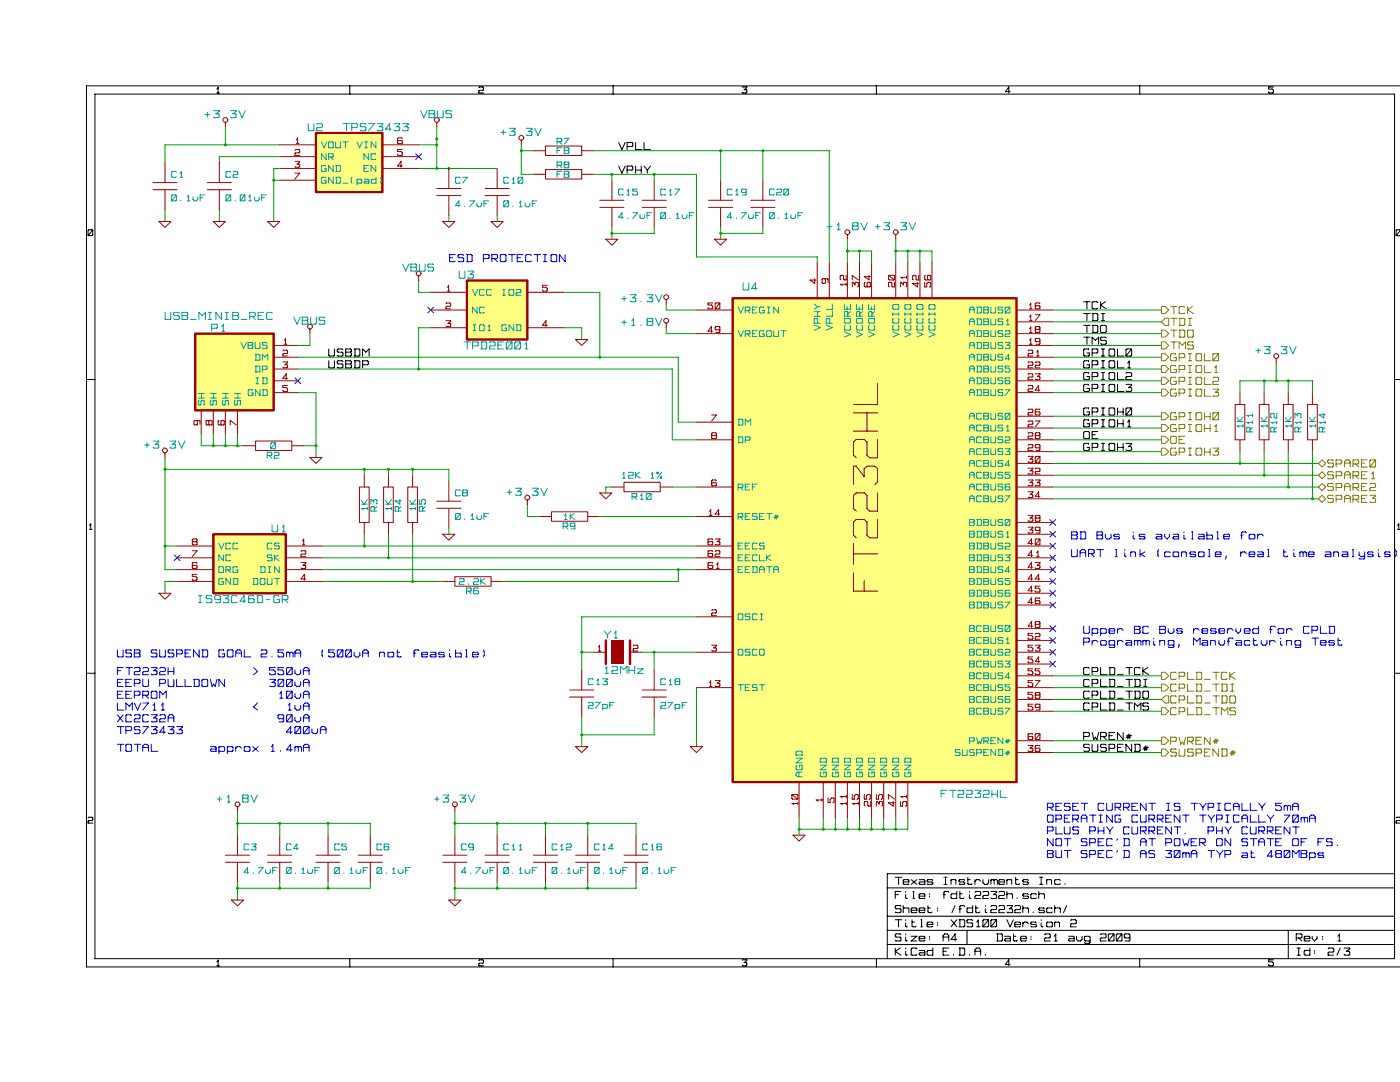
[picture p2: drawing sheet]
<svg xmlns="http://www.w3.org/2000/svg" width="279mm" height="216mm" viewBox="0 0 279 216" stroke-linecap="round" stroke-linejoin="round" font-family="sans-serif">
<g fill="none" stroke="#000" stroke-width=".2">
<path d="M18.9 18.8h259.4v172.5h-259.4zM43.3 18.5h.5M43.5 17.4v1.1M43.5 17.5l-.2 .3M69.8 17.1v1.7M95.6 17.5l.1-.1h.6l.2 .1v.4l-.2 .1h-.6l-.1 .2v.3h.9M122.4 17.1v1.7M148.1 17.4h.9l-.5 .5 .5 .1v.4l-.1 .1-.8-.1M174.9 17.1v1.7M201.6 18.3h-1l.7-.9v1.1M227.5 17.1v1.7M254.1 17.4h-.9v.4h.7l.2 .2v.4l-.8 .1-.1-.2"/>
<path d="M279.4 17.1h-262.1v175.8h262.1M17.6 46l.1-.1h.7l.1 .1v.9l-.1 .1-.8-.1zM18.5 45.9l-.9 1.1M279.4 45.9h-.6l-.2 .1v.9l.2 .1h.6M279.4 46l-.8 1M17.3 75.7h1.6M278.3 75.7h1.1M17.8 105.6h.6M18.1 104.5v1.1M18.1 104.6l-.3 .3M278.9 105.6h.5M279.2 104.5v1.1"/>
<path d="M279.2 104.6l-.3 .3M17.3 134.3h1.6M278.3 134.3h1.1M17.6 163.2l.1-.1h.7l.1 .1v.4l-.1 .1h-.7l-.1 .2v.3h.9M177.1 177.2h101.2M178.7 178.5h.6M178.7 175h1.3M179.3 175v1.5M179.8 177.9h-1.1v1.4M180.3 176h1.1v-.3l-.2-.2h-.8l-.1 .2v.6l.1 .2h.8l.2-.2M180.7 177.9v.1M180.7 178.5v.6l.4 .2"/>
<path d="M181.8 175.5l1.2 1M182.2 177.9h.1v1.4M182.2 179.3h.3M183 175.5l-1.2 1M183.4 175.5h1l.2 .2v.8h-1l-.2-.2 .2-.3h1M183.4 178.8h1.2v-.3l-.2-.2h-.8l-.2 .2v.6l.2 .2h.8l.2-.2M185.5 178.3v.2M185.5 178.8v.2M186.2 175.7l-.2-.2h-.8l-.2 .2 .2 .3h.8l.2 .3-.2 .2h-.8l-.2-.2M188.2 178.5h.5M188.4 175h.6M188.4 176.5h.6"/>
<path d="M188.7 175v1.5M189.3 178l-.1-.1h-.7l-.1 .1v1.3M189.8 175.5v1M189.8 175.7l.2-.2h.6l.2 .2v.8M190.9 177.9v1.4h-.9l-.2-.2v-.6l.2-.2h.9M191.6 177.9v1.2l.1 .2h.5l.2-.2M191.6 178.3h.4M192.5 175.7l-.1-.2h-.8l-.2 .2 .2 .3h.8l.1 .3-.1 .2h-.8l-.2-.2M193.2 175.5h.4M193.2 175v1.3l.1 .2h.5l.1-.2M193.5 177.9v.1M193.5 178.5v.6l.3 .2"/>
<path d="M194.6 178l.1-.1h.8l.2 .1v.5l-.2 .2h-.8l-.1 .1v.5h1.1M194.6 175.5v1M194.6 175.8l.3-.3h.5l.3 .3M196.2 175.5v.7l.3 .3h.5l.3-.3v-.7M196.2 178l.1-.1h.8l.2 .1v.5l-.2 .2h-.8l-.1 .1v.5h1.1M197.8 175.5v1M197.8 177.9h1.1v.1l-.7 .5h.5l.2 .2v.4l-.2 .2h-.8l-.1-.2M197.8 175.7l.1-.2h.3l.2 .2M198.4 175.7l.2-.2h.3l.2 .2v.8M198.4 175.7v.8M199.3 178l.2-.1h.8l.2 .1v.5l-.2 .2h-.8l-.2 .1v.5h1.2M199.3 176h1.2v-.3l-.2-.2h-.8l-.2 .2v.6l.2 .2h.8l.2-.2"/>
<path d="M200.9 178.5l.2-.2h.8l.2 .2v.8M200.9 175.5v1M200.9 177.9v1.4M200.9 175.7l.2-.2h.7l.1 .2v.8M202.7 175.5h.5M202.7 175v1.3l.2 .2h.4l.2-.2M203 179.1v.2M205.3 175.7l-.2-.2h-.8l-.2 .2 .2 .3h.8l.2 .3-.2 .2h-.8l-.2-.2M205.3 178.5l-.2-.2h-.8l-.2 .2 .2 .3h.8l.2 .3-.2 .2h-.8l-.2-.2M206.8 178.5l-.1-.2h-.8l-.2 .2v.6l.2 .2h.8l.1-.2M207.3 178.5l.2-.2h.8l.1 .2v.8M207.3 177.9v1.4"/>
<path d="M207.5 175h.6M207.5 176.5h.6M207.8 175v1.5M208.9 175.5v1M208.9 175.7l.2-.2h.6l.2 .2v.8M211.6 175.7l-.2-.2h-.7l-.2 .2v.6l.2 .2h.7l.2-.2M212.6 176.3v.2M278.3 174.3h-101.2v17M279.4 163.7h-.6l-.2 .2v.3h.8M279.4 163.1h-.6l-.2 .1M43.3 192.7h.5M43.5 191.5v1.2"/>
<path d="M43.5 191.7l-.2 .2M69.8 191.3v1.6M95.6 191.7l.1-.2h.6l.2 .2v.4l-.8 .1-.1 .1v.4h.9M122.4 191.3v1.6M148.1 191.5h.9l-.5 .6 .5 .1v.4l-.1 .1-.8-.1M174.9 191.3v1.6M177.1 182.8h101.2M177.1 188.5h101.2M177.1 185.6h101.2M178.7 189.2v1.4M178.7 183.5h1.3M179.3 183.5v1.4"/>
<path d="M179.6 189.2l-.9 .6 1.1 .8M179.8 186.5l-.2-.1h-.8l-.1 .1v.3l.1 .2h.8l.2 .2v.4l-.2 .2h-.8l-.1-.2M179.8 180.9l-.2-.2h-.8l-.1 .2v.3l.1 .1h.8l.2 .2v.5l-.2 .1h-.8l-.1-.1M180.3 180.7v1.4M180.3 181.3l.1-.1h.8l.2 .1v.8M180.7 187v.6l.4 .2M180.7 183.5v.2M180.7 184.2v.6l.4 .1M180.7 186.4v.1M180.7 189.2v.1M180.7 189.8v.6l.4 .2M181.8 186.8h1.2l-1.2 1h1.2"/>
<path d="M181.8 181.6h1.2v-.3l-.2-.1h-.8l-.2 .1v.7l.2 .1h.8l.2-.1M182 183.5v1.3l.2 .1h.5l.1-.1M182 184h.5M183 189.3l-.2-.1h-.8l-.2 .1v1.1l.2 .2h.8l.2-.2M183.4 187.3h1.2v-.3l-.2-.2h-.8l-.2 .2v.6l.2 .2h.8l.2-.2M183.4 189.6h1l.2 .2v.8h-1l-.2-.2 .2-.3h1M183.4 181.6h1.2v-.3l-.2-.1h-.8l-.2 .1v.7l.2 .1h.8l.2-.1M183.8 183.5h.1v1.4M183.8 184.9h.3M185 184.5h1.2v-.3l-.2-.2h-.8l-.2 .2v.6l.2 .1h.8l.2-.1M185.2 180.7v1.3l.2 .1h.4l.2-.1M185.2 181.2h.5"/>
<path d="M185.5 186.8v.2M185.5 187.3v.2M186.2 189.2v1.4h-1l-.2-.2v-.6l.2-.2h1M187.1 181.2v.1M187.1 181.6v.2M187.1 184v.2M187.1 184.5v.1M188.2 187.8v-1.1l.3-.3h.5l.3 .3v1.1M188.2 189.8h.7M188.2 187h1.1M189.3 189.2h-1.1v1.4h1.1M189.8 183.5l1.1 1.4"/>
<path d="M190.3 190.4v.2M190.6 180.7l-.6 1.4M190.9 187.5h-1.1l.8-1.1v1.4M190.9 183.5l-1.1 1.4M191.4 189.2h1l.1 .1v1.1l-.1 .2h-1M191.4 183.5h1l.1 .2v1.1l-.1 .1h-1M191.4 181.3h.5M191.6 183.5v1.4M191.6 189.2v1.4M192.5 180.9l-.1-.2h-.7l-.1 .2v1.2M193 185.6v2.9M193.5 190.4v.2"/>
<path d="M194.1 183.7l-.2-.2h-.7l-.2 .2v.3l.2 .2h.7l.2 .1v.5l-.2 .1h-.7l-.2-.1M194.1 180.7v1.4h-.9l-.2-.1v-.7l.2-.1h.9M194.6 190.6v-1.1l.3-.3h.5l.3 .3v1.1M194.6 189.8h1.1M194.7 180.7v1.3l.2 .1h.5l.1-.1M194.7 181.2h.5M194.9 184.9h.6M195.2 183.5v1.4M195.2 183.7l-.3 .3M196.2 183.7l.1-.2h.8l.2 .2v1.1l-.2 .1h-.8l-.1-.1zM196.6 180.7v.2M196.6 181.3v.7l.4 .1"/>
<path d="M196.6 190.4v.2M197.3 183.5l-1.1 1.4M197.8 183.7l.1-.2h.8l.2 .2v1.1l-.2 .1h-.8l-.1-.1zM197.8 180.9l.1-.2h.8l.2 .2v.4l-.2 .2h-.8l-.1 .1v.5h1.1M198.9 183.5l-1.1 1.4M198.9 186.4h1l.1 .1v1.1l-.1 .2h-1M199.1 186.4v1.4M199.3 180.9l.2-.2h.8l.2 .2v.4l-.2 .2h-.8l-.2 .1v.5h1.2M200.5 186.8h1l.1 .2v.8h-.9l-.2-.2 .2-.3h.9M200.9 183.5l.7 1.4 .6-1.4M200.9 180.7h1.2v.2l-.7 .4h.5l.2 .2v.5l-.2 .1h-.8l-.2-.1M201.6 192.4h-1l.7-.9v1.2"/>
<path d="M202.3 186.4v1.2l.1 .2h.5l.2-.2M202.3 186.8h.4M202.5 180.9l.2-.2h.8l.2 .2v.4l-.2 .2h-.8l-.2 .1v.5h1.2M202.5 184.5h1.2v-.3l-.2-.2h-.8l-.2 .2v.6l.2 .1h.8l.2-.1M203.7 187.3h1.1v-.3l-.1-.2h-.8l-.2 .2v.6l.2 .2h.8l.1-.2M204.1 184.3l.4-.3h.4l.4 .3M204.1 180.7v1.4M204.1 184v.9M204.1 181.3l.2-.1h.8l.2 .1v.8M205.8 186.8v.2M205.8 187.3v.2M206.2 182v.1"/>
<path d="M206.8 184.2l-.1-.2h-.8l-.2 .2 .2 .3h.8l.1 .3-.1 .1h-.8l-.2-.1M207.8 184.2v.6l.3 .1M207.8 183.5v.2M208.4 181.3l-.1-.1h-.8l-.2 .1 .2 .3h.8l.1 .4-.1 .1h-.8l-.2-.1M208.5 186.5l.1-.1h.8l.2 .1v.5l-.2 .2h-.8l-.1 .1v.5h1.1M208.9 184.2l.2-.2h.8l.1 .2v.6l-.1 .1h-.8l-.2-.1zM210 181.3l-.1-.1h-.8l-.2 .1v.7l.2 .1h.8l.1-.1M210.4 187.8h.6M210.5 184.2l.2-.2h.6l.1 .2v.7M210.5 180.7v1.4M210.5 184v.9M210.5 181.3l.2-.1h.7l.2 .1v.8"/>
<path d="M210.7 186.4v1.4M210.7 186.5l-.3 .3M212.9 180.7l-.7 1.4M213.2 186.8h1l.2 .2v.8h-1l-.2-.2 .2-.3h1M213.7 183.7l.1-.2h.8l.2 .2v.5l-.2 .1h-.8l-.1 .2v.4h1.1M214.8 186.8v.7l.4 .3h.4l.4-.3v-.7M217.5 187.6l-.1 .2h-.8l-.2-.2v-.6l.2-.2h.8l.1 .2v1.1l-.1 .1h-.8l-.2-.1M219.6 186.5l.2-.1h.8l.1 .1v.5l-.1 .2h-.8l-.2 .1v.5h1.1M221.2 186.5l.2-.1h.8l.1 .1v1.1l-.1 .2h-.8l-.2-.2zM222.3 186.4l-1.1 1.4M222.8 186.5l.1-.1h.8l.2 .1v1.1l-.2 .2h-.8l-.1-.2zM223.9 186.4l-1.1 1.4"/>
<path d="M225.5 187l-.2 .2h-.8l-.1-.2v-.5l.1-.1h.8l.2 .1v1.1l-.2 .2h-.8M227.5 191.3v1.6M254.1 191.5h-.9v.4h.7l.2 .3v.4l-.8 .1-.1-.3M257.1 185.6v5.7M258.7 187.2h1l.1-.2v-.5l-.1-.1h-1v1.4M258.9 190.6h.6M258.9 189.2h.6M259.2 187.2l.6 .6M259.2 189.2v1.4M260.3 187.3h1.1v-.3l-.2-.2h-.7l-.2 .2v.6l.2 .2h.7l.2-.2M261.4 189.2v1.4h-.9l-.2-.2v-.6l.2-.2h.9M261.9 186.8v.5l.5 .5 .4-.5v-.5"/>
<path d="M262.4 189.6v.2M262.4 190.1v.2M263.9 186.8v.2M263.9 187.3v.2M265.1 189.3l.1-.1h.8l.2 .1v.5l-.2 .2h-.8l-.1 .1v.5h1.1M267 187.8h.6M267.3 186.4v1.4M267.3 186.5l-.3 .3M267.5 189.2l-.7 1.4M268.2 189.2h1.2v.1l-.7 .5h.5l.2 .2v.4l-.2 .2h-.8l-.2-.2"/>
</g>
<g fill="none" stroke="#a00000" stroke-width=".2">
<path d="M41.4 37.8h4.8M41.4 36.4h4.8M43.8 32.4v4M43.8 37.8v4.1M96.8 39h4.8M96.8 37.6h4.8M99.2 33.6v4M99.2 39v4M106.4 34.8h2.5M108.9 33.8h7.2v1.9h-7.2zM116.1 34.8h2.4M119.7 40h4.8"/>
<path d="M122.1 36v4M128.1 40h4.9M130.6 36v4M141.4 40h4.8M143.8 36v4M149.8 40h4.9M152.2 36v4M42.6 44.2h2.4l-1.2 1.2zM53.4 44.2h2.4l-1.2 1.2zM119.7 41.4h4.8M122.1 41.4v4M128.1 41.4h4.9"/>
<path d="M130.6 41.4v4M141.4 41.4h4.8M143.8 41.4v4M149.8 41.4h4.9M152.2 41.4v4M247.5 78.3v2.4M252.3 78.3v2.4M257.1 78.3v2.4M261.9 78.3v2.4M76.6 97.2h1.9v7h-1.9zM77.5 94.8v2.4M81.4 97.2h1.9v7h-1.9z"/>
<path d="M82.3 94.8v2.4M89.6 96v4M246.5 80.7h1.9v7.1h-1.9zM247.5 87.8v2.3M251.3 80.7h1.9v7.1h-1.9zM252.3 87.8v2.3M256.1 80.7h2v7.1h-2zM257.1 87.8v2.3M261 80.7h1.9v7.1h-1.9zM261.9 87.8v2.3M77.5 104.2v2.4M82.3 104.2v2.4"/>
<path d="M87.2 101.4h4.8M87.2 100h4.8M89.6 101.4v4M107.7 103.1h2.4M110.1 102.1h7.2v1.9h-7.2zM117.3 103.1h2.4M128.1 139.1h4.9M128.1 137.7h4.9M130.6 133.7v4M130.6 139.1v4M45 172.1h4.8M45 170.6h4.8"/>
<path d="M47.4 166.6v4M47.4 172.1v4M53.4 172.1h4.8M53.4 170.6h4.8M55.8 166.6v4M55.8 172.1v4M63.1 172.1h4.8M63.1 170.6h4.8M65.5 166.6v4M65.5 172.1v4M71.5 172.1h4.8M71.5 170.6h4.8"/>
<path d="M73.9 166.6v4M73.9 172.1v4M88.4 172.1h4.8M88.4 170.6h4.8M90.8 166.6v4M90.8 172.1v4M96.8 172.1h4.8M96.8 170.6h4.8M99.2 166.6v4M99.2 172.1v4M106.4 172.1h4.9M106.4 170.6h4.9"/>
<path d="M108.9 166.6v4M108.9 172.1v4M114.9 172.1h4.8M114.9 170.6h4.8M117.3 166.6v4M117.3 172.1v4M124.5 172.1h4.8M124.5 170.6h4.8M126.9 166.6v4M126.9 172.1v4"/>
</g>
<g fill="none" stroke="#00a0a0" stroke-width=".2">
<path d="M45.1 39l.1-.1h.7l.1 .1v1l-.1 .1-.8-.1zM46 34.3l-.1-.1h-.7l-.1 .1v1l.1 .1 .8-.1M46 38.9l-.9 1.2M46.5 34.3l.2-.1h.6l.2 .1v.4l-.2 .2h-.6l-.2 .1v.4h1M46.9 40v.1M47.9 39l.2-.1h.6l.2 .1v1l-.2 .1-.8-.1zM48.9 38.9l-1 1.2M49.9 38.9v1.2M49.9 39l-.3 .3M50.8 39.3v.5l.3 .3h.4l.2-.3v-.5M52.2 39.4h.5M53.2 38.9h-1v1.2"/>
<path d="M101.5 35.5l-.2-.1h-.6l-.2 .1v.9l.2 .2 .8-.2M102.2 36.6h.6M102.5 35.4v1.2M102.5 35.5l-.3 .3M103.4 35.5l.1-.1h.7l.1 .1v.9l-.1 .2-.8-.2zM104.3 35.4l-.9 1.2M111.2 33h.8l.1-.1v-.4l-.1-.2h-.8v1.2M111.2 34.7h.5M111.6 33l.5 .5M112.1 34.2h-.9v1.2M112.6 34.2h.8l.1 .1-.1 .4 .1 .6-.1 .1h-.8zM112.6 34.7h.8"/>
<path d="M112.7 32.9l-.1-.2 .1-.4h.7l.1 .2-.1 .4M112.7 32.9l-.1 .1v.4l.1 .1 .8-.1v-.4l-.1-.1M112.7 32.9h.7M124.4 37.9l-.2-.2h-.6l-.2 .2v.9l.2 .1 .8-.1M125.1 38.9h.6M125.4 37.7v1.2M125.4 37.9l-.3 .2M127.2 37.7h-.9v.4h.7l.2 .3v.4l-.8 .1-.1-.3M132.8 37.9l-.1-.2h-.7l-.1 .2v.9l.1 .1 .8-.1M133.6 38.9h.5M133.8 37.7v1.2M133.8 37.9l-.2 .2"/>
<path d="M134.7 37.7h1l-1 1.2M146.1 37.9l-.2-.2h-.6l-.2 .2v.9l.2 .1 .8-.1M146.8 38.9h.6M147.1 37.7v1.2M147.1 37.9l-.3 .2M148.9 38.3l-.8 .1-.1-.1v-.4l.1-.2h.7l.1 .2v.9l-.8 .1M154.5 37.9l-.1-.2h-.7l-.1 .2v.9l.1 .1 .8-.1M155 37.9l.1-.2h.7l.1 .2v.4l-.1 .1h-.7l-.1 .1v.4h.9M156.4 37.9l.2-.2h.6l.2 .2v.9l-.2 .1-.8-.1zM157.4 37.7l-1 1.2M49.6 40.1h.6M100.5 40.2l.2-.1h.6l.2 .1v.9l-.2 .2-.8-.2z"/>
<path d="M101.5 40.1l-1 1.2M102.4 41.1v.2M103.7 41.3h.5M103.9 40.1v1.2M103.9 40.2l-.2 .3M104.8 40.5v.5l.3 .3h.4l.2-.3v-.5M106.2 40.6h.6M107.2 40.1h-1v1.2M124.4 43.4h-1l.7-1v1.2M125.3 43.5v.1M126.3 42.4h.9l-.9 1.2M127.7 42.8v.6l.3 .2h.4l.2-.2v-.6"/>
<path d="M129.1 43h.6M130.1 42.4h-1v1.2M131.9 42.6l.1-.2h.7l.1 .2v.9l-.1 .1-.8-.1zM132.8 42.4l-.9 1.2M133.7 43.5v.1M135 43.6h.5M135.3 42.4v1.2M135.3 42.6l-.3 .2M136.1 42.8v.6l.3 .2h.4l.3-.2v-.6M137.6 43h.5M138.5 42.4h-.9v1.2M146.1 43.4h-1l.7-1v1.2"/>
<path d="M147 43.5v.1M148 42.4h.9l-.9 1.2M149.4 42.8v.6l.3 .2h.4l.2-.2v-.6M150.8 43h.6M151.8 42.4h-1v1.2M153.6 42.6l.1-.2h.7l.1 .2v.9l-.1 .1-.8-.1zM154.5 42.4l-.9 1.2M155.4 43.5v.1M156.7 43.6h.5M156.9 42.4v1.2M156.9 42.6l-.2 .2M157.8 42.8v.6l.3 .2h.4l.3-.2v-.6"/>
<path d="M159.3 43h.5M160.2 42.4h-.9v1.2M78.1 99.7l-.6 .9-.6-.8M79.8 99.7v.9l-1-.7h1.3M82.9 99.7l-.6 .9-.6-.8M83.7 99.7v.9h.4v-.7l.2-.2h.5l.1 .8-.3 .1M91.8 97.9l-.1-.1h-.7l-.1 .1v.9l.1 .1 .8-.1M92.5 98.3l-.2 .1v.4l.2 .1 .8-.1v-.4l-.2-.1M92.5 98.3l-.2-.1 .2-.4h.6l.2 .1-.2 .4M92.5 98.3h.6M246.9 85h1.2M246.9 84.1h1.2"/>
<path d="M247 85l.3 .2M248.1 84.7v.5M248.1 83.2l-.7 .9-.5-.8M248.8 84.3h1.2M248.8 82.9h1.2M248.9 84.3l.3 .2M248.9 82.9l.3 .2M249.5 86.2v-.8l-.2-.1h-.4l-.1 .1v.8h1.2M250 85.3l-.5 .5M250 82.6v.5M250 84v.5M251.7 85h1.2"/>
<path d="M251.7 84.1h1.2M251.8 85l.3 .2M252.9 84.7v.5M252.9 83.2l-.7 .9-.5-.8M253.6 84.3h1.2M253.8 84.3l.2 .2M254.3 86.2v-.8l-.1-.1h-.4l-.2 .1v.8h1.2M254.8 82.5v.9l-.5-.1-.1-.8h-.4l-.2 .1v.7l.2 .1M254.8 85.3l-.5 .5M254.8 84v.5M256.5 85h1.2M256.5 84.1h1.2"/>
<path d="M256.6 85l.3 .2M257.7 84.7v.5M257.7 83.2l-.6 .9-.6-.8M258.4 84.3h1.2M258.4 83.4v-.9l.6 .5 .1-.5h.4l.1 .1-.1 .8M258.6 84.3l.2 .2M259.1 86.2v-.8l-.1-.1h-.4l-.2 .1v.8h1.2M259.6 85.3l-.5 .5M259.6 84v.5M261.3 85h1.2M261.3 84.1h1.2M261.5 85l.2 .2"/>
<path d="M262.5 84.7v.5M262.5 83.2l-.6 .9-.6-.8M263.2 84.3h1.3M263.4 84.3l.3 .2M263.9 86.2v-.8l-.1-.1h-.4l-.2 .1v.8h1.3M264.2 82.5v.9l-1-.7h1.3M264.5 85.3l-.6 .5M264.5 84v.5M76.9 100.6h1.2M76.9 101.5h1.2M77.1 101.5l.2 .2M78.1 101.2v.5"/>
<path d="M79.5 102v-.8l-.1-.1h-.4l-.2 .1v.8h1.3M80.1 101.1l-.6 .5M81.7 100.6h1.2M81.7 101.5h1.2M81.9 101.5l.3 .2M82.9 101.2v.5M84.3 102v-.8l-.1-.1h-.4l-.1 .1v.8h1.2M84.9 101.1l-.6 .5M90.9 102.6l.1-.1h.7l.1 .1v.9l-.1 .2-.8-.2zM91.8 102.5l-.9 1.2M92.7 103.5v.2M94 103.7h.5"/>
<path d="M94.3 102.5v1.2M94.3 102.6l-.3 .3M95.2 102.9v.5l.2 .3h.4l.3-.3v-.5M96.6 103h.5M97.5 102.5h-.9v1.2M112.4 105h.8l.1-.1v-.4l-.1-.1h-.8v1.1M112.6 103.7h.6M112.8 105l.5 .5M112.9 102.5v1.2M112.9 102.6l-.3 .3M113.8 102.5v1.2M114.6 102.5l-.8 .5 .9 .7"/>
<path d="M114.7 104.9l-.8 .1-.1-.1v-.4l.1-.1h.7l.1 .1v.9l-.8 .1M132.8 135.6l-.1-.2h-.7l-.1 .2v.9l.1 .1 .8-.1M133.6 136.6h.5M133.8 135.4v1.2M133.8 135.6l-.2 .2M134.9 136l-.2 .1v.4l.2 .1 .8-.1v-.4l-.2-.1M134.9 136l-.2-.2 .2-.4h.6l.2 .2-.2 .4M134.9 136h.6M131.9 140.3l.1-.1h.7l.1 .1v.4l-.1 .1h-.7l-.1 .2v.3h.9M133.3 140.2h.9l-.9 1.1M134.7 140.6v1.1M134.7 140.7l.2-.1h.6l.2 .1v.5l-.2 .1-.8-.1"/>
<path d="M136.1 140.7h.6M137.1 140.2h-1v1.1M49.7 168.6l-.2-.2h-.6l-.2 .2v.9l.2 .1 .8-.1M49.7 174h-1l.7-.9v1.2M50.1 168.4h1l-.5 .6 .5 .1v.4l-.2 .1-.8-.1M50.6 174.2v.1M51.6 173.1h.9l-.9 1.2M53 173.5v.5l.3 .3h.4l.2-.3v-.5M54.4 173.7h.5M55.3 173.1h-.9v1.2M57.2 173.3l.1-.2h.7l.1 .2v.9l-.1 .1-.8-.1zM58.1 168.6l-.1-.2h-.7l-.1 .2v.9l.1 .1 .8-.1"/>
<path d="M58.1 173.1l-.9 1.2M59 174.2v.1M59.5 169.3h-.9l.7-.9v1.2M60.3 174.3h.5M60.5 173.1v1.2M60.5 173.3l-.2 .2M61.4 173.5v.5l.3 .3h.4l.3-.3v-.5M62.8 173.7h.6M63.8 173.1h-1v1.2M66.8 173.3l.1-.2h.7l.1 .2v.9l-.1 .1-.8-.1zM67.7 168.6l-.1-.2h-.7l-.1 .2v.9l.1 .1 .8-.1M67.7 173.1l-.9 1.2"/>
<path d="M68.6 174.2v.1M69.2 168.4h-1v.4h.7l.3 .3v.4l-.8 .1-.2-.3M69.9 174.3h.5M70.2 173.1v1.2M70.2 173.3l-.3 .2M71.1 173.5v.5l.2 .3h.4l.3-.3v-.5M72.5 173.7h.5M73.4 173.1h-.9v1.2M75.2 173.3l.2-.2h.6l.2 .2v.9l-.2 .1-.8-.1zM76.2 168.6l-.2-.2h-.6l-.2 .2v.9l.2 .1 .8-.1M76.2 173.1l-1 1.2M77.1 174.2v.1"/>
<path d="M77.6 168.6l-.1-.2h-.7l-.1 .2v.9l.8 .1 .1-.1v-.4l-.1-.1-.8 .1M78.3 174.3h.6M78.6 173.1v1.2M78.6 173.3l-.3 .2M79.5 173.5v.5l.3 .3h.4l.2-.3v-.5M80.9 173.7h.6M81.9 173.1h-1v1.2M93 168.6l-.1-.2h-.6l-.2 .2v.9l.2 .1 .7-.1M93 174h-.9l.7-.9v1.2M93.9 174.2v.1M94.5 169l-.8 .1-.2-.1v-.4l.2-.2h.6l.2 .2v.9l-.8 .1M95 173.1h.9l-.9 1.2"/>
<path d="M96.4 173.5v.5l.2 .3h.4l.3-.3v-.5M97.8 173.7h.5M98.7 173.1h-.9v1.2M100.5 173.3l.2-.2h.6l.2 .2v.9l-.2 .1-.8-.1zM101.5 168.6l-.2-.2h-.6l-.2 .2v.9l.2 .1 .8-.1M101.5 173.1l-1 1.2M102.2 169.6h.6M102.4 174.2v.1M102.5 168.4v1.2M102.5 168.6l-.3 .2M103.7 169.6h.5M103.7 174.3h.5"/>
<path d="M103.9 168.4v1.2M103.9 173.1v1.2M103.9 168.6l-.2 .2M103.9 173.3l-.2 .2M104.8 173.5v.5l.3 .3h.4l.2-.3v-.5M106.2 173.7h.6M107.2 173.1h-1v1.2M110.2 173.3l.1-.2h.7l.1 .2v.9l-.1 .1-.8-.1zM111.1 168.6l-.1-.2h-.7l-.1 .2v.9l.1 .1 .8-.1M111.1 173.1l-.9 1.2M111.9 169.6h.5M112 174.2v.1"/>
<path d="M112.1 168.4v1.2M112.1 168.6l-.2 .2M113 168.6l.2-.2h.6l.2 .2v.4l-.2 .1h-.6l-.2 .1v.4h1M113.3 174.3h.5M113.6 173.1v1.2M113.6 173.3l-.3 .2M114.5 173.5v.5l.2 .3h.4l.3-.3v-.5M115.9 173.7h.5M116.8 173.1h-.9v1.2M118.6 173.3l.2-.2h.6l.2 .2v.9l-.2 .1-.8-.1zM119.6 168.6l-.2-.2h-.6l-.2 .2v.9l.2 .1 .8-.1M119.6 173.1l-1 1.2"/>
<path d="M120.3 169.6h.5M120.5 174.2v.1M120.6 168.4v1.2M120.6 168.6l-.3 .2M121.7 174.3h.6M122 173.1v1.2M122 173.3l-.3 .2M122.4 169.3h-.9l.6-.9v1.2M122.9 173.5v.5l.3 .3h.4l.2-.3v-.5M124.3 173.7h.5M125.3 173.1h-1v1.2M128.3 173.3l.1-.2h.7l.1 .2v.9l-.1 .1-.8-.1z"/>
<path d="M129.2 168.6l-.1-.2h-.7l-.1 .2v.9l.1 .1 .8-.1M129.2 173.1l-.9 1.2M130 169.6h.5M130.1 174.2v.1M130.2 168.4v1.2M130.2 168.6l-.2 .2M131.4 174.3h.5M131.6 173.1v1.2M131.6 173.3l-.2 .2M132 168.6l-.1-.2h-.6l-.2 .2v.9l.8 .1 .1-.1v-.4l-.1-.1-.8 .1M132.5 173.5v.5l.3 .3h.4l.3-.3v-.5M134 173.7h.5"/>
<path d="M134.9 173.1h-.9v1.2"/>
</g>
<g fill="none" stroke="#00f" stroke-width=".2">
<path d="M213.9 106.1h.9l.2 .2v.3l-.2 .2 .2 .6-.2 .1h-.9zM213.9 109.7v1.2l.1 .2h.8l.2-.2v-1.2M213.9 106.8h.9M215.5 111.1v-1.1l.4-.3h.5l.3 .3v1.1M215.5 106.1h1l.2 .2v1.1l-.2 .1h-1M215.5 110.3h1.2M215.7 106.1v1.4M217.2 110.5h1l.2-.2v-.5l-.2-.1h-1v1.4M217.7 110.5l.7 .6M218.9 109.7h1.3M218.9 106.1h1l.2 .2v.3l-.2 .2 .2 .6-.2 .1h-1zM218.9 106.8h1"/>
<path d="M219.6 109.7v1.4M220.6 106.6v.6l.3 .3h.5l.3-.3v-.6M222.6 111.1h.3M222.6 109.7h.2v1.4M223.4 106.8l-.1-.2h-.8l-.2 .2 .2 .3h.8l.1 .3-.1 .1h-.8l-.2-.1M224.5 110.3v.6l.3 .2M224.5 109.7v.1M225.7 110.1v1M225.7 110.3l.1-.2h.7l.1 .2v.8M226.2 106.8v.6l.3 .1M226.2 106.1v.2M227.5 109.7v1.4"/>
<path d="M227.5 110.6h.2M227.7 110.6l.8 .5M228.5 110.1l-.8 .5M228.5 106.8l-.2-.2h-.8l-.1 .2 .1 .3h.8l.2 .3-.2 .1h-.8l-.1-.1M230.7 106.6h1l.2 .2v.7h-1l-.2-.1 .2-.3h1M231.2 109.7l-.1 .3v.8l.1 .3M232.4 106.6v.5l.5 .4 .5-.4v-.5M233.6 110.3l-.2-.2h-.8l-.2 .2v.6l.2 .2h.8l.2-.2M234.1 110.3l.2-.2h.8l.1 .2v.6l-.1 .2h-.8l-.2-.2zM234.1 106.6h1l.1 .2v.7h-.9l-.2-.1 .2-.3h.9M235.8 110.3l.2-.2h.6l.2 .2v.8M235.8 110.1v1"/>
<path d="M236.3 106.8v.6l.3 .1M236.3 106.1v.2M237.8 106.1h.2v1.4M237.8 107.5h.3M238.6 110.3l-.2-.2h-.7l-.2 .2 .2 .3h.7l.2 .3-.2 .2h-.7l-.2-.2M239.2 110.3l.1-.2h.8l.2 .2v.6l-.2 .2h-.8l-.1-.2zM239.2 106.6h.9l.2 .2v.7h-1l-.1-.1 .1-.3h1M240.9 106.1v1.4h1.1v-.6l-.2-.1h-.9M241.2 111.1h.3M241.2 109.7h.1v1.4M242.5 110.6h1.2v-.3l-.2-.2h-.8l-.2 .2v.6l.2 .2h.8l.2-.2M242.9 106.1h.1v1.4"/>
<path d="M242.9 107.5h.3M244.2 107.1h1.2v-.3l-.2-.2h-.8l-.2 .2v.6l.2 .1h.8l.2-.1M244.7 110.9l-.1 .6M247.6 110.1v1M247.6 110.5l.3-.4h.5l.3 .4M247.6 106.8h.5M248.7 106.3l-.1-.2h-.7l-.1 .2v1.2M249.3 110.6h1.1v-.3l-.1-.2h-.8l-.2 .2v.6l.2 .2h.8l.1-.2M249.3 106.8l.2-.2h.8l.1 .2v.6l-.1 .1h-.8l-.2-.1zM251 110.1h.9l.2 .2v.8h-1l-.1-.2 .1-.3h1M251 106.6v.9M251 106.9l.3-.3h.5l.3 .3"/>
<path d="M253 111.1h.3M253 109.7h.1v1.4M256.2 109.7v1.2l.2 .2h.5l.1-.2M256.2 110.1h.5M258.2 110.3v.6l.3 .2M258.2 109.7v.1M259.4 110.3l.2-.2h.3l.2 .2M259.4 110.1v1M260.1 110.3l.1-.2h.3l.2 .2v.8M260.1 110.3v.8M261.1 110.6h1.1v-.3l-.1-.2h-.8l-.2 .2v.6l.2 .2h.8l.1-.2M264.5 110.1h.9l.2 .2v.8h-1l-.1-.2 .1-.3h1"/>
<path d="M266.2 110.3l.1-.2h.7l.1 .2v.8M266.2 110.1v1M267.9 110.1h.9l.2 .2v.8h-1l-.1-.2 .1-.3h1M269.9 111.1h.3M269.9 109.7h.1v1.4M271.2 110.1v.7l.4 .3h.4l.4-.3M272.4 110.1v1.3l-.2 .1h-.8l-.2-.1M274 110.3l-.1-.2h-.8l-.2 .2 .2 .3h.8l.1 .3-.1 .2h-.8l-.2-.2M275.1 110.3v.6l.3 .2M275.1 109.7v.1M277.4 110.3l-.1-.2h-.8l-.2 .2 .2 .3h.8l.1 .3-.1 .2h-.8l-.2-.2M278.5 109.7l.1 .3v.8l-.1 .3"/>
<path d="M216.3 125v1.2l.1 .2h.8l.2-.2v-1.2M216.3 128.1h.9l.2-.1v-.5l-.2-.2h-.9v1.4M218 125.4v1.5M218 127.8v.9M218 128.1l.3-.3h.5l.3 .3M218 125.6l.1-.2h.8l.2 .2v.6l-.2 .2h-.8l-.1-.2M219.6 128l.2-.2h.8l.2 .2v.6l-.2 .1h-.8l-.2-.1zM219.6 125.4v1.5M219.6 125.6l.2-.2h.8l.2 .2v.6l-.2 .2h-.8l-.2-.2M221.3 125.9h1.2v-.3l-.2-.2h-.8l-.2 .2v.6l.2 .2h.8l.2-.2M222.5 128.6l-.2 .1h-.8l-.2-.1v-.6l.2-.2h.8l.2 .2v1l-.2 .2h-.8l-.2-.2M223 128.1l.4-.3h.4l.4 .3"/>
<path d="M223 125.4v1M223 127.8v.9M223 125.8l.4-.4h.4l.4 .4M224.7 127.8h1l.1 .2v.7h-.9l-.2-.1 .2-.3h.9M226.4 128l.2-.2h.3l.1 .2M226.4 125h1l.1 .1v.3l-.1 .2 .1 .6-.1 .2h-1zM226.4 127.8v.9M226.4 125.6h1M227 128l.2-.2h.3l.2 .2v.7M227 128v.7M228.1 128l.1-.2h.4l.1 .2M228.1 127.8v.9"/>
<path d="M228.7 128l.2-.2h.3l.2 .2v.7M228.7 128v.7M229.2 125.1l-.2-.1h-.8l-.1 .1v1.1l.1 .2h.8l.2-.2M230.3 128v.6l.3 .1M230.3 127.3v.2M231.5 128l.1-.2h.7l.1 .2v.7M231.5 125h.9l.2 .1v.3l-.2 .2 .2 .6-.2 .2h-.9zM231.5 127.8v.9M231.5 125.6h.9M233.1 125.4v.7l.4 .3h.5l.3-.3v-.7M234.3 128.6l-.2 .1h-.8l-.2-.1v-.6l.2-.2h.8l.2 .2v1l-.2 .2h-.8l-.2-.2M235.3 128.6l-.1 .6"/>
<path d="M236 125.6l-.2-.2h-.8l-.2 .2 .2 .3h.8l.2 .3-.2 .2h-.8l-.2-.2M238.2 125.4v1M238.2 128.7v-1.4l.7 .7 .6-.7v1.4M238.2 125.8l.3-.4h.5l.3 .4M239.9 127.8h1l.1 .2v.7h-.9l-.2-.1 .2-.3h.9M239.9 125.9h1.1v-.3l-.1-.2h-.8l-.2 .2v.6l.2 .2h.8l.1-.2M241.6 128l.1-.2h.7l.1 .2v.7M241.6 127.8v.9M242.7 125.6l-.2-.2h-.8l-.1 .2 .1 .3h.8l.2 .3-.2 .2h-.8l-.1-.2M243.3 127.8v.6l.3 .3h.5l.3-.3v-.6M243.3 125.9h1.1v-.3l-.2-.2h-.8l-.1 .2v.6l.1 .2h.8l.2-.2M245 128h.4"/>
<path d="M245 125.8l.3-.4h.5l.3 .4M245 125.4v1M246.1 127.5l-.2-.2h-.6l-.2 .2v1.2M246.6 127.8h1l.2 .2v.7h-1l-.2-.1 .2-.3h1M246.6 125.4v.5l.5 .5 .5-.5v-.5M248.3 125.9h1.2v-.3l-.2-.2h-.8l-.2 .2v.6l.2 .2h.8l.2-.2M249.5 128l-.2-.2h-.8l-.2 .2v.6l.2 .1h.8l.2-.1M250.2 127.8h.5M250.2 127.3v1.3l.2 .1h.4l.2-.1M251.1 125v1.4h-.9l-.2-.2v-.6l.2-.2h.9M251.7 127.8v.6l.3 .3h.5l.3-.3v-.6M253.4 128.1l.3-.3h.5l.3 .3"/>
<path d="M253.4 127.8v.9M253.4 125.6h.5M254.5 125.1l-.1-.1h-.7l-.1 .1v1.3M255.1 125.6l.1-.2h.8l.2 .2v.6l-.2 .2h-.8l-.1-.2zM255.6 128v.6l.3 .1M255.6 127.3v.2M256.8 128l.1-.2h.7l.1 .2v.7M256.8 125.4v1M256.8 127.8v.9M256.8 125.8l.3-.4h.5l.3 .4M259.6 128.6l-.2 .1h-.8l-.1-.1v-.6l.1-.2h.8l.2 .2v1l-.2 .2h-.8l-.1-.2M261.3 125.1l-.2-.1h-.8l-.2 .1v1.1l.2 .2h.8l.2-.2"/>
<path d="M261.8 127.3h1.3M261.8 125.8h1l.2-.2v-.5l-.2-.1h-1v1.4M262.5 127.3v1.4M263.5 128.3h1.1v-.3l-.1-.2h-.8l-.2 .2v.6l.2 .1h.8l.1-.1M263.5 125v1.4h1.3M265.2 125h1l.1 .1v1.1l-.1 .2h-1M265.4 125v1.4M266.3 128l-.1-.2h-.8l-.2 .2 .2 .3h.8l.1 .3-.1 .1h-.8l-.2-.1M267.1 127.8h.4M267.1 127.3v1.3l.1 .1h.5l.2-.1"/>
</g>
<path d="M83 30.7l1.1 1.1M84.1 30.7l-1.1 1.1M209.5 110.7l1.2 1.2M209.5 108.4l1.2 1.1M209.5 106l1.2 1.2M209.5 103.7l1.2 1.1M210.7 110.7l-1.2 1.2M210.7 108.4l-1.2 1.1M210.7 106l-1.2 1.2M210.7 103.7l-1.2 1.1" fill="none" stroke="#0000c0" stroke-width=".2"/>
<g fill="none" stroke="#00a000" stroke-width=".2">
<path d="M45 25.4v3.5M54.6 36h1.2M55.8 31.3h-12v1.1M55.8 28.9h-22.9v3.5M55.8 33.6h-1.2v10.6M83.5 28.9h3.7M83.5 33.6h15.7M87.2 25.4v8.2M104 28.9v5.9h2.4M104 30.1h2.4M118.5 34.8h20.5v16.5h24.1v1.1M118.5 30.1h47v22.3"/>
<path d="M122.1 34.8v1.2M130.6 34.8v1.2M143.8 30.1v5.9M152.2 30.1v5.9M32.9 41.9v2.3M43.8 41.9v2.3M83.5 56v2.3h2.5M89.6 43v1.2M99.2 43v1.2M112.5 58.3h7.2v13M122.1 45.4v2.3M130.6 45.4v1.2h-8.5"/>
<path d="M143.8 45.4v2.3M152.2 45.4v1.2h-8.4M169.1 50.1h4.8v2.3M169.1 47.7v4.7M171.5 50.1v2.3M178.8 47.7v4.7M178.8 50.1h7.2v2.3M181.2 50.1v2.3M183.6 50.1v2.3M59.4 71.3h76v12.9h3.6M59.4 78.3h3.7v13M59.4 73.6h74.8v14.2h4.8"/>
<path d="M61.9 66.6v2.3h-2.5M86 65.4h-2.5v8.2M112.5 65.4h3.6v2.4M133 60.7v1.2h6M133 65.4v1.2h6M210.1 76h21.7M210.1 71.3h21.7M210.1 61.9h21.7M210.1 64.2h21.7M210.1 66.6h21.7M210.1 68.9h21.7M210.1 73.6h21.7"/>
<path d="M210.1 78.3h21.7M247.5 78.3v-2.3h14.4v2.3M252.3 76v2.3M254.7 72.5v3.5M257.1 76v2.3M32.9 93.7h56.7v2.3M32.9 91.3v22.4h2.4M40.2 86.6v2.3h8.4M42.6 86.6v2.3M45 86.6v2.3M47.4 86.6v2.3M60.7 88.9h2.4"/>
<path d="M72.7 93.7v1.1M77.5 93.7v1.1M82.3 93.7v1.1M122.1 97.2h-1.2v1.2M134.2 97.2h4.8M210.1 97.2h53M210.1 92.5h53M210.1 87.8h21.7M210.1 83.1h21.7M210.1 85.4h21.7M210.1 90.1h21.7M210.1 94.8h53"/>
<path d="M210.1 99.5h53M247.5 90.1v2.4M252.3 90.1v4.7M257.1 90.1v7.1M261.9 90.1v9.4M32.9 109h2.4M35.3 116h-2.4v2.4M64.3 116h24.1M64.3 111.3h74.7M64.3 109h74.7M64.3 113.7h74.7M72.7 106.6v2.4"/>
<path d="M77.5 106.6v4.7M82.3 106.6v9.4M89.6 105.4v1.2M105.2 100.7v2.4h2.5M119.7 103.1h19.3M135.4 113.7v2.3h-35M116.1 130.1h2.4M128.1 130.1h10.9M130.6 130.1v3.6M139 123.1h-22.9v10.6M139 137.2v11.8M210.1 134.9h21.7"/>
<path d="M210.1 137.2h21.7M210.1 139.6h21.7M116.1 143.1v5.9M130.6 143.1v3.5h-14.5M210.1 150.2h21.7M210.1 141.9h21.7M210.1 147.8h21.7M47.4 164.3h26.5v2.3M47.4 161.9v4.7M47.4 176.1v3.5M55.8 164.3v2.3M55.8 176.1v1.1"/>
<path d="M65.5 164.3v2.3M65.5 176.1v1.1M73.9 176.1v1.1h-26.5M90.8 164.3h36.1v2.3M90.8 161.9v4.7M90.8 176.1v3.5M99.2 164.3v2.3M99.2 176.1v1.1M108.9 164.3v2.3M108.9 176.1v1.1M117.3 164.3v2.3M117.3 176.1v1.1"/>
<path d="M126.9 176.1v1.1h-36.1M159.5 163.1v3.5M164.3 163.1v2.4M166.7 163.1v2.4M169.1 163.1v2.4M171.5 163.1v2.4M173.9 163.1v2.4M176.4 163.1v2.4M178.8 163.1v2.4M181.2 163.1v2.4h-21.7"/>
</g>
<g fill="#00a000" stroke="#00a000" stroke-width=".2">
<circle cx="135.4" cy="113.7" r=".19"/>
<circle cx="45" cy="88.9" r=".19"/>
<circle cx="261.9" cy="99.5" r=".19"/>
<circle cx="252.3" cy="94.8" r=".19"/>
<circle cx="252.3" cy="76" r=".19"/>
<circle cx="82.4" cy="93.6" r=".19"/>
<circle cx="83.5" cy="73.6" r=".19"/>
<circle cx="117.3" cy="177.3" r=".19"/>
<circle cx="99.2" cy="164.3" r=".19"/>
<circle cx="90.8" cy="164.3" r=".19"/>
<circle cx="108.9" cy="177.3" r=".19"/>
<circle cx="90.8" cy="177.3" r=".19"/>
<circle cx="99.2" cy="177.3" r=".19"/>
<circle cx="108.9" cy="164.3" r=".19"/>
<circle cx="87.2" cy="27.7" r=".19"/>
<circle cx="130.5" cy="34.8" r=".19"/>
<circle cx="104" cy="30.1" r=".19"/>
<circle cx="122.1" cy="34.8" r=".19"/>
<circle cx="55.8" cy="164.3" r=".19"/>
<circle cx="47.4" cy="164.3" r=".19"/>
<circle cx="65.5" cy="177.3" r=".19"/>
<circle cx="47.4" cy="177.3" r=".19"/>
<circle cx="72.7" cy="109" r=".19"/>
<circle cx="77.5" cy="111.3" r=".19"/>
<circle cx="122.1" cy="46.6" r=".19"/>
<circle cx="176.3" cy="165.5" r=".19"/>
<circle cx="171.5" cy="165.5" r=".19"/>
<circle cx="166.7" cy="165.5" r=".19"/>
<circle cx="159.5" cy="165.5" r=".19"/>
<circle cx="178.8" cy="50.1" r=".19"/>
<circle cx="181.2" cy="50.1" r=".19"/>
<circle cx="171.5" cy="50.1" r=".19"/>
<circle cx="116.1" cy="146.6" r=".19"/>
<circle cx="116.1" cy="130.1" r=".19"/>
<circle cx="130.5" cy="130.1" r=".19"/>
<circle cx="32.9" cy="109" r=".19"/>
<circle cx="169.1" cy="50.1" r=".19"/>
<circle cx="183.6" cy="50.1" r=".19"/>
<circle cx="164.3" cy="165.5" r=".19"/>
<circle cx="169.1" cy="165.5" r=".19"/>
<circle cx="173.9" cy="165.5" r=".19"/>
<circle cx="178.8" cy="165.5" r=".19"/>
<circle cx="47.4" cy="88.9" r=".19"/>
<circle cx="152.3" cy="30.1" r=".19"/>
<circle cx="143.8" cy="46.6" r=".19"/>
<circle cx="143.8" cy="30.1" r=".19"/>
<circle cx="55.8" cy="177.3" r=".19"/>
<circle cx="65.5" cy="164.3" r=".19"/>
<circle cx="87.2" cy="28.9" r=".19"/>
<circle cx="87.2" cy="33.6" r=".19"/>
<circle cx="45" cy="28.9" r=".19"/>
<circle cx="117.3" cy="164.3" r=".19"/>
<circle cx="119.7" cy="71.3" r=".19"/>
<circle cx="77.5" cy="93.6" r=".19"/>
<circle cx="72.7" cy="93.6" r=".19"/>
<circle cx="32.9" cy="93.6" r=".19"/>
<circle cx="63.1" cy="88.9" r=".19"/>
<circle cx="257.1" cy="76" r=".19"/>
<circle cx="247.5" cy="92.5" r=".19"/>
<circle cx="257.1" cy="97.2" r=".19"/>
<circle cx="254.7" cy="76" r=".19"/>
<circle cx="42.6" cy="88.9" r=".19"/>
<circle cx="89.6" cy="33.6" r=".19"/>
<circle cx="54.6" cy="36" r=".19"/>
<circle cx="82.4" cy="116" r=".19"/>
</g>
<path d="M63.1 26.5h13.2v11.8h-13.2z" fill="#ffff80"/>
<path d="M63.1 26.5h13.2v11.8h-13.2z" fill="none" stroke="#a00000" stroke-width=".48"/>
<g fill="none" stroke="#a00000" stroke-width=".2">
<path d="M55.8 33.6h7.3M55.8 31.3h7.3M55.8 28.9h7.3M55.8 36h7.3M58.9 30l.1-.2h.7l.1 .2v.4l-.1 .1h-.7l-.1 .1v.4h.9M58.9 34.6h.9l-.9 1.1M58.9 32.2h.9l-.5 .5 .5 .2v.4l-.1 .1-.8-.1M59.1 28.7h.6M59.4 27.5v1.2M59.4 27.6l-.3 .3M76.3 33.6h7.2M76.3 31.3h7.2"/>
<path d="M76.3 28.9h7.2M80.3 33.1h-.9l.6-.9v1.2M80.3 27.6l-.1-.1h-.7l-.1 .1v.9l.8 .2 .1-.2v-.4l-.1-.1-.8 .1M80.3 29.8h-.9v.4h.6l.3 .3v.4l-.8 .1-.1-.2M254.7 71.5v1"/>
<circle cx="254.7" cy="71.1" r=".48"/>
</g>
<g fill="none" stroke="#00a0a0" stroke-width=".2">
<path d="M61.5 24.7v1.2l.2 .2h.8l.2-.2v-1.2M63.2 24.8l.2-.1h.8l.1 .1v.5l-.1 .2h-.8l-.2 .1v.5h1.1M64.1 28.3l.6 1.2 .5-1.2M64.9 33.2v-.2h-.6l-.2 .2v.9l.8 .1 .2-.1v-.4h-.4M64.9 35.5v-.1h-.6l-.2 .1v.9l.8 .2 .2-.2v-.4h-.4M65.1 30.7v1.1l-1-1.1v1.1M65.6 31.3h.8l.1-.1v-.4l-.1-.1h-.8v1.1M65.6 28.5l.1-.2h.7l.1 .2v.9l-.1 .1-.8-.1zM66 31.3l.5 .5M66.5 33v1.2l-.9-1.2v1.2M66.5 35.4v1.2l-.9-1.2v1.2M67 33h.8l.1 .2v.9l-.9 .1"/>
<path d="M67 28.3v1.1l.1 .1 .8-.1v-1.1M67 35.4h.8l.1 .1v.9l-.9 .2M67.1 33v1.2M67.1 35.4v1.2M68.4 28.3h1.1M68.4 36.6h1M68.5 24.7h1.3M68.9 28.3v1.2M69.2 24.7v1.4M70.2 25.5h1l.1-.2v-.5l-.1-.1h-1v1.4M70.2 35.4l-.1 .3v.6l.1 .3M71.2 28.3l.6 1.2 .5-1.2"/>
<path d="M71.3 35.9l.1-.1h.7l.1 .1v.5l-.1 .2-.8-.2M71.3 35.8v1.1M72.6 33.6h.6M72.7 35.8h.8l.1 .1v.7h-.8l-.1-.2 .1-.2h.8M72.8 29.5h.5M72.8 28.3h.5M73 24.8l-.2-.1h-.7l-.2 .1v.3l.2 .2h.7l.2 .2v.4l-.2 .2h-.7l-.2-.2M73.1 28.3v1.2M73.6 33h-1v1.2h1M73.6 30.7v1.1l-1-1.1v1.1M73.6 24.7h1.1l-1.1 1.4M75 30.8l-.2-.1h-.6l-.1 .1v.9l.1 .1 .8-.1"/>
<path d="M75 33v1.2l-.9-1.2v1.2M75 28.3v1.2l-.9-1.2v1.2M75 35.4v1.2l-.9-.2v-.5l.1-.1h.8M75.3 24.7h1.1v.1l-.7 .5h.5l.2 .2v.4l-.2 .2h-.8l-.1-.2M75.9 35.4l.2 .3-.2 .9M78.1 25.8h-1.2l.9-1.1v1.4M78.6 24.7h1.2v.1l-.7 .5h.5l.2 .2v.4l-.2 .2h-.8l-.2-.2M80.3 24.7h1.2v.1l-.7 .5h.5l.2 .2v.4l-.2 .2h-.8l-.2-.2M250.6 70h1M251.1 69.5v.9M252.3 69.2h1.1v.1l-.6 .5h.5l.1 .2v.4l-.1 .2h-.8l-.2-.2M254.5 70.4v.2"/>
<path d="M255.7 69.2h1.1v.1l-.6 .5h.4l.2 .2v.4l-.2 .2h-.8l-.1-.2M257.4 69.2l.6 1.4 .7-1.4"/>
</g>
<path d="M58.9 75.4l1.1 1.2M60 75.4l-1.1 1.2M209.5 117.8l1.2 1.1M209.5 115.5l1.2 1.1M209.5 113.1l1.2 1.1M210.7 117.8l-1.2 1.1M210.7 115.5l-1.2 1.1M210.7 113.1l-1.2 1.1M209.5 120.2l1.2 1.1M210.7 120.2l-1.2 1.1" fill="none" stroke="#0000c0" stroke-width=".2"/>
<g fill="none" stroke="#808000" stroke-width=".2">
<path d="M263.1 99.5l.8-.7 .7 .7-.7 .7zM263.1 97.2l.8-.7 .7 .7-.7 .7zM263.1 94.8l.8-.7 .7 .7-.7 .7zM263.1 92.5l.8-.7 .7 .7-.7 .7zM266.1 99l-.2-.2h-.8l-.1 .2v.3l.1 .2h.8l.2 .1v.5l-.2 .1h-.8l-.1-.1M266.1 91.9l-.2-.1h-.8l-.1 .1v.3l.1 .2h.8l.2 .2v.4l-.2 .2h-.8l-.1-.2M266.1 94.3l-.2-.2h-.8l-.1 .2v.3l.1 .2h.8l.2 .1v.5l-.2 .1h-.8l-.1-.1M266.1 96.6l-.2-.1h-.8l-.1 .1v.3l.1 .2h.8l.2 .2v.4l-.2 .2h-.8l-.1-.2M266.6 99.6h1l.2-.1v-.5l-.2-.2h-1v1.4M266.6 92.6h1l.2-.2v-.5l-.2-.1h-1v1.4M266.6 94.9h1l.2-.1v-.5l-.2-.2h-1v1.4M266.6 97.3h1l.2-.2v-.5l-.2-.1h-1v1.4"/>
<path d="M268.3 99.5h1.2M268.3 93.2v-1.1l.4-.3h.5l.3 .3v1.1M268.3 95.5v-1l.4-.4h.5l.3 .4v1M268.3 97.9v-1.1l.4-.3h.5l.3 .3v1.1M268.3 97.1h1.2M268.3 94.8h1.2M268.3 92.4h1.2M270 99.6h1l.2-.1v-.5l-.2-.2h-1v1.4M270 92.6h1l.2-.2v-.5l-.2-.1h-1v1.4M270 94.9h1l.2-.1v-.5l-.2-.2h-1v1.4M270 97.3h1l.2-.2v-.5l-.2-.1h-1v1.4M270.5 99.6l.7 .6"/>
<path d="M270.5 97.3l.7 .6M270.5 94.9l.7 .6M270.5 92.6l.7 .6M271.7 99.5h.7M271.7 97.1h.7M271.7 94.8h.7M271.7 92.4h.7M272.8 98.8h-1.1v1.4h1.1M272.8 91.8h-1.1v1.4h1.1M272.8 94.1h-1.1v1.4h1.1M272.8 96.5h-1.1v1.4h1.1M273.4 98.8h1.1v.2l-.6 .5h.5l.1 .1v.5l-.1 .1h-.8l-.2-.1"/>
<path d="M273.4 91.9l.2-.1h.8l.1 .1v1.1l-.1 .2h-.8l-.2-.2zM273.4 96.6l.2-.1h.8l.1 .1v.5l-.1 .2h-.8l-.2 .1v.5h1.1M273.7 95.5h.7M274 94.3l-.3 .3M274 94.1v1.4M274.5 91.8l-1.1 1.4M268.3 100.2v-1l.4-.4h.5l.3 .4v1"/>
</g>
<path d="M39 66.6h15.6v15.3h-15.6z" fill="#ffff80"/>
<path d="M39 66.6h15.6v15.3h-15.6z" fill="none" stroke="#a00000" stroke-width=".48"/>
<g fill="none" stroke="#a00000" stroke-width=".2">
<path d="M30.5 37.8h4.8M30.5 36.4h4.8M32.9 32.4v4M32.9 37.8v4.1M45 24.4v1M87.2 24.4v1M87.2 39h4.8M87.2 37.6h4.8M89.6 33.6v4M89.6 39v4M104 28v.9M31.7 44.2h2.4l-1.2 1.2z"/>
<path d="M83.5 55v1M88.4 44.2h2.4l-1.2 1.2zM98 44.2h2.4l-1.2 1.2zM133 59.7v1M169.1 46.8v.9M178.8 46.8v.9M54.6 78.3h4.8M54.6 76h4.8M54.6 73.6h4.8M54.6 71.3h4.8M54.6 68.9h4.8M56.5 70l.1-.1h.7l.1 .1v.4l-.1 .1h-.7l-.1 .2v.3h.9"/>
<path d="M56.5 72.2h.9l-.5 .6 .5 .1v.4l-.1 .1-.8-.1M56.7 68.7h.6M57 67.5v1.2M57 67.7l-.3 .2M57.4 76.9h-.9v.4h.6l.3 .3v.4l-.8 .1-.1-.2M57.4 75.5h-.9l.6-.9v1.2M61.9 65.6v1M114.9 67.8h2.4l-1.2 1.1zM133 64.5v.9M32.9 90.4v.9M39.3 83.9l.1 .8-.1 .1h-.4l-.2-.1v-.7l.2-.1h.9l.1 .8M40.2 81.9v4.7"/>
<path d="M41.7 84l-.2-.1-.4 .1v.7l.2 .1 .4-.1M41.7 84l.1-.1h.4l.1 .1-.1 .8h-.4l-.1-.1M41.7 84v.7M42.6 81.9v4.7M43.7 83.9l-.2 .1v.7l.2 .1h.9l.1-.8-.1-.1h-.4l-.1 .1 .1 .8M45 81.9v4.7M45.9 84.8v-.9l1.3 .9M47.4 81.9v4.7M105.2 99.8v.9M88.4 106.6h2.4l-1.2 1.2zM47.4 161v.9M89.6 179.6h2.4l-1.2 1.2z"/>
<path d="M90.8 161v.9"/>
<circle cx="45" cy="23.9" r=".48"/>
<circle cx="87.2" cy="23.9" r=".48"/>
<circle cx="104" cy="27.5" r=".48"/>
<circle cx="83.6" cy="54.6" r=".48"/>
<circle cx="133" cy="59.3" r=".48"/>
<circle cx="169.1" cy="46.3" r=".48"/>
<circle cx="178.8" cy="46.3" r=".48"/>
<circle cx="61.9" cy="65.2" r=".48"/>
<circle cx="133" cy="64" r=".48"/>
<circle cx="32.9" cy="89.9" r=".48"/>
<circle cx="105.2" cy="99.3" r=".48"/>
<circle cx="47.4" cy="160.5" r=".48"/>
<circle cx="90.8" cy="160.5" r=".48"/>
</g>
<g fill="none" stroke="#00a0a0" stroke-width=".2">
<path d="M34.3 39l.1-.1h.7l.1 .1v1l-.1 .1-.8-.1zM35.2 34.3l-.1-.1h-.7l-.1 .1v1l.1 .1 .8-.1M35.2 38.9l-.9 1.2M35.9 35.4h.6M36.1 40v.1M36.2 34.2v1.2M36.2 34.3l-.3 .3M37.6 38.9v1.2M37.6 39l-.2 .3M38.5 39.3v.5l.3 .3h.4l.3-.3v-.5M39.9 39.4h.6M40.9 38.9h-1v1.2"/>
<path d="M40.9 22.9h1M41.4 22.4v.9M42.6 22.1h1.1v.1l-.6 .5h.5l.1 .2v.4l-.1 .2h-.8l-.2-.2M44.8 23.3v.2M46 22.1h1.1v.1l-.6 .5h.4l.2 .2v.4l-.2 .2h-.8l-.1-.2M47.7 22.1l.6 1.4 .7-1.4M83.9 22.1l.7 1.4 .6-1.4M85.6 22.1h1l.2 .1v.3l-.2 .2 .2 .6-.2 .2h-1zM85.6 22.7h1M87.3 22.1v1.2l.2 .2h.8l.1-.2v-1.2M90.1 22.2l-.1-.1h-.8l-.2 .1v.3l.2 .2h.8l.1 .2v.4l-.1 .2h-.8l-.2-.2M91.8 35.5l-.1-.1h-.7l-.1 .1v.9l.1 .2 .8-.2"/>
<path d="M92.3 35.4h1l-1 1.2M100 26.4h.9M100.4 25.9v1M101.7 25.6h1.1v.2l-.7 .4h.5l.2 .2v.5l-.2 .1h-.8l-.1-.1M103.8 26.9v.1M105 25.6h1.2v.2l-.7 .4h.5l.2 .2v.5l-.2 .1h-.8l-.2-.1M106.7 25.6l.7 1.4 .6-1.4M37.4 40.1h.5M80.3 52.7l.7 1.4 .6-1.4M82 52.7h1l.1 .1v.4l-.1 .1 .1 .7-.1 .1h-1zM82 53.3h1M83.7 52.7v1.3l.2 .1h.8l.1-.1v-1.3"/>
<path d="M86.5 52.8l-.2-.1h-.7l-.2 .1v.4l.2 .1h.7l.2 .2v.5l-.2 .1h-.7l-.2-.1M91.8 41h-.9l.7-.9v1.2M92.7 41.1v.2M93.7 40.1h1l-1 1.2M95.2 40.5v.5l.2 .3h.4l.3-.3v-.5M96.6 40.6h.5M97.5 40.1h-.9v1.2M124.1 59.6h.9M124.6 59.1v1M125.8 58.8h1.1v.2l-.7 .4h.5l.2 .2v.5l-.2 .1h-.8l-.1-.1M129.1 58.8h1.2v.2l-.7 .4h.5l.2 .2v.5l-.2 .1h-.8l-.2-.1M130.8 58.8l.7 1.4 .6-1.4"/>
<path d="M165 45.2h1M165.5 44.8v.9M167.1 45.9h.6M167.4 44.4v1.5M167.4 44.6l-.3 .3M168.9 45.7v.2M170.3 45.1l-.2 .1v.5l.2 .2h.8l.1-.2v-.5l-.1-.1M170.3 45.1l-.2-.2v-.3l.2-.2h.8l.1 .2v.3l-.1 .2M170.3 45.1h.8M171.8 44.4l.6 1.5 .7-1.5M174.7 45.2h1M175.2 44.8v.9"/>
<path d="M176.4 44.4h1.1v.2l-.6 .5h.4l.2 .1v.5l-.2 .2h-.8l-.1-.2M178.5 45.7v.2M179.8 44.4h1.1v.2l-.7 .5h.5l.2 .1v.5l-.2 .2h-.8l-.1-.2M181.4 44.4l.7 1.5 .6-1.5M33 62.3v1.3l.1 .1h.8l.2-.1v-1.3M35.8 62.5l-.2-.2h-.8l-.2 .2v.3l.2 .2h.8l.2 .1v.5l-.2 .1h-.8l-.2-.1M36.3 62.3h1l.2 .2v.3l-.2 .2 .2 .6-.2 .1h-1zM36.3 63h1M38 63.7h1.1M39.6 79.4h1.2M39.6 78.5h1.2M39.7 63.7v-1.4l.7 .7 .6-.7v1.4"/>
<path d="M39.7 79.9l-.1 .1v.7l.4 .1 .1-.1v-.7l.1-.1h.4l.2 .1-.2 .8M40.2 78.5v.9M41.6 63.7h.6M41.6 62.3h.6M41.9 62.3v1.4M42 79.4h1.2M42 78.5h1.2M42.1 79.9l-.1 .1v.7l.4 .1 .1-.1v-.7l.1-.1h.5l.1 .1-.1 .8M42.2 65.5h1l.2-.2v-.4l-.2-.2h-1v1.4M42.6 78.5v.9M44.2 62.3v1.4l-1.1-1.4v1.4M44.3 66.1h.6"/>
<path d="M44.4 79.4h1.2M44.4 78.5h1.2M44.5 79.9l-.1 .1v.7l.4 .1 .1-.1v-.7l.2-.1h.4l.1 .1-.1 .8M44.6 64.7v1.4M44.6 64.9l-.3 .3M44.9 63.7h.7M44.9 62.3h.7M45.1 78.5v.9M45.2 62.3v1.4M46.5 62.3h.9l.2 .2v.3l-.2 .2 .2 .6-.2 .1h-.9zM46.5 63h.9M46.8 79.4h1.2"/>
<path d="M46.8 78.5h1.2M46.9 79.9l-.1 .1v.7l.4 .1 .1-.1v-.7l.2-.1h.4l.1 .1-.1 .8M47.5 78.5v.9M48.1 68.3l.5 1.2 .6-1.2M48.1 63.7h1.2M49.5 68.3h.8l.2 .2-.2 .4 .2 .5-.2 .1h-.8zM49.5 68.9h.8M49.8 63.1h1l.2-.1v-.5l-.2-.2h-1v1.4M50.3 63.1l.7 .6M50.3 77.9v-.1h-.6l-.2 .1v.9l.8 .1 .2-.1v-.4h-.4M50.9 68.3v1.1l.2 .1 .8-.1v-1.1M50.9 70.7h.8l.2 .1v1l-1 .1"/>
<path d="M50.9 73h.8l.2 .2v.9l-1 .1M51.1 76.6h.5M51.1 75.4h.5M51.1 70.7v1.2M51.1 73v1.2M51.3 75.4v1.2M51.5 63h.7M51.9 77.8v1.1l-.9-1.1v1.1M52.4 75.4h.8l.1 .1v1l-.9 .1M52.4 73.7h.8l.1-.1v-.4l-.1-.2h-.8v1.2M52.4 71.9v-1.2l.5 .5 .5-.5v1.2M52.4 77.8h.8l.1 .1v.9l-.9 .1"/>
<path d="M52.5 75.4v1.2M52.5 77.8v1.1M52.6 62.3h-1.1v1.4h1.1M53.3 68.5l-.1-.2h-.7l-.1 .4 .1 .2h.7l.1 .1v.4l-.1 .1-.8-.1M54.3 62.5l-.1-.2h-.8l-.2 .2v1.1l.2 .1h.8l.1-.1M58.6 63.3l.7 1.4 .6-1.4M60.3 63.3h1l.1 .1v.3l-.1 .2 .1 .6-.1 .2h-1zM60.3 63.9h1M62 63.3v1.2l.2 .2h.8l.1-.2v-1.2M64.8 63.4l-.1-.1h-.8l-.2 .1v.3l.2 .2h.8l.1 .2v.4l-.1 .2h-.8l-.2-.2M124.1 64.3h.9M124.6 63.8v1"/>
<path d="M126.1 64.9h.6M126.4 63.5v1.4M126.4 63.7l-.3 .3M127.9 60.1v.1M127.9 64.8v.1M129.3 64.1l-.2 .2v.5l.2 .1h.8l.2-.1v-.5l-.2-.2M129.3 64.1l-.2-.1v-.3l.2-.2h.8l.2 .2v.3l-.2 .1M129.3 64.1h.8M130.8 63.5l.7 1.4 .6-1.4M28.9 88.8h.9M29.3 88.3v1M30.5 88h1.2v.2l-.7 .4h.5l.2 .2v.5l-.2 .1h-.8l-.2-.1"/>
<path d="M32.7 89.3v.1M33.9 88h1.2v.2l-.7 .4h.5l.2 .2v.5l-.2 .1h-.8l-.2-.1M35.6 88l.7 1.4 .6-1.4M101.2 98.2h.9M101.7 97.7v1M102.9 97.4h1.1v.2l-.7 .5h.5l.2 .1v.5l-.2 .1h-.8l-.1-.1M105 98.7v.1M106.2 97.4h1.2v.2l-.7 .5h.5l.2 .1v.5l-.2 .1h-.8l-.2-.1M107.9 97.4l.7 1.4 .6-1.4M43.3 159.4h1M43.8 159v.9M45.7 158.6v1.5"/>
<path d="M45.7 158.8l-.4 .3M47.2 159.9v.2M48.5 159.3l-.1-.2v-.3l.1-.2h.8l.2 .2v.3l-.2 .2M48.5 159.3l-.1 .1v.5l.1 .2h.8l.2-.2v-.5l-.2-.1M48.5 159.3h.8M50.1 158.6l.6 1.5 .7-1.5M86.7 159.4h1M87.2 159v.9M88.4 158.6h1.1v.2l-.6 .5h.5l.1 .1v.5l-.1 .2h-.8l-.2-.2M90.6 159.9v.2M91.8 158.6h1.1v.2l-.6 .5h.4l.2 .1v.5l-.2 .2h-.8l-.1-.2M93.5 158.6l.6 1.5 .7-1.5"/>
<path d="M45.3 160.1h.7"/>
</g>
<g fill="none" stroke="#00f" stroke-width=".2">
<path d="M89.7 51.4h.7M90.9 50.8h-1.2v1.4h1.2M92.5 51l-.1-.2h-.8l-.2 .2v.3l.2 .1h.8l.1 .2v.5l-.1 .1h-.8l-.2-.1M93.1 50.8h1l.1 .2v1.1l-.1 .1h-1M93.3 50.8v1.4M96.5 51.6h.9l.2-.2v-.4l-.2-.2h-.9v1.4M98.2 51.6h.9l.2-.2v-.4l-.2-.2h-.9v1.4M98.6 51.6l.7 .6M99.8 51l.2-.2h.8l.2 .2v1.1l-.2 .1h-.8l-.2-.1zM101.5 50.8h1.3M102.2 50.8v1.4M103.2 51.4h.7"/>
<path d="M104.4 50.8h-1.2v1.4h1.2M106 51l-.1-.2h-.8l-.2 .2v1.1l.2 .1h.8l.1-.1M106.6 50.8h1.3M107.2 50.8v1.4M108.4 52.2h.7M108.4 50.8h.7M108.8 50.8v1.4M110 51l.1-.2h.8l.2 .2v1.1l-.2 .1h-.8l-.1-.1zM112.8 50.8v1.4l-1.1-1.4v1.4M23.4 129.7v1.2l.2 .2h.8l.2-.2v-1.2M23.4 138.6h.7M23.4 136.2h.7"/>
<path d="M23.4 133.8h.7M24.6 137.9h-1.2v1.4h1.2M24.6 133.2h-1.2v1.4M24.6 135.6h-1.2v1.4h1.2M25.1 138.6h.7M25.1 136.2h.7M25.1 133.2h1.3M25.8 133.2v1.4M26.3 129.8l-.2-.1h-.8l-.2 .1v.3l.2 .2h.8l.2 .2v.4l-.2 .2h-.8l-.2-.2M26.3 135.6h-1.2v1.4h1.2M26.3 137.9h-1.2v1.4h1.2M26.8 138.7h1l.1-.1v-.5l-.1-.2h-1v1.4"/>
<path d="M26.8 129.7h1l.1 .1v.3l-.1 .2 .1 .6-.1 .2h-1zM26.8 133.4l.2-.2h.8l.1 .2v.4l-.1 .2h-.8l-.2 .1v.5h1.1M26.8 136.4h1l.1-.2v-.5l-.1-.1h-1v1.4M26.8 130.3h1M28.5 133.4l.2-.2h.8l.1 .2v.4l-.1 .2h-.8l-.2 .1v.5h1.1M28.5 135.6v1.2l.2 .2h.8l.1-.2v-1.2M28.5 138.7h1l.1-.1v-.5l-.1-.2h-1v1.4M29 138.7l.6 .6M30.2 138.1l.2-.2h.7l.2 .2v1.1l-.2 .1h-.7l-.2-.1zM30.2 133.2h1.1v.2l-.6 .4h.4l.2 .2v.5l-.2 .1h-.7l-.2-.1M31.3 129.8l-.2-.1h-.7l-.2 .1v.3l.2 .2h.7l.2 .2v.4l-.2 .2h-.7l-.2-.2M31.9 129.7v1.2l.1 .2h.8l.2-.2v-1.2"/>
<path d="M31.9 133.4l.1-.2h.8l.2 .2v.4l-.2 .2h-.8l-.1 .1v.5h1.1M31.9 136.4h.9l.2-.2v-.5l-.2-.1h-.9v1.4M31.9 139.3v-1.4l.6 .7 .7-.7v1.4M33.6 135.6v1.2l.1 .2h.8l.2-.2v-1.2M33.6 133.2v1.4M33.6 134h1.1M34.7 129.8l-.2-.1h-.8l-.1 .1v.3l.1 .2h.8l.2 .2v.4l-.2 .2h-.8l-.1-.2M34.7 133.2v1.4M35.2 130.5h1l.2-.2v-.5l-.2-.1h-1v1.4M35.2 135.6v1.4h1.3M36.9 135.6v1.4h1.3M36.9 130.3h.7"/>
<path d="M38.1 129.7h-1.2v1.4h1.2M38.6 135.6h1l.2 .1v1.1l-.2 .2h-1M38.8 135.6v1.4M39.8 129.7v1.4l-1.2-1.4v1.4M40.3 135.7l.2-.1h.8l.1 .1v1.1l-.1 .2h-.8l-.2-.2zM40.3 129.7h1l.1 .1v1.1l-.1 .2h-1M40.5 129.7v1.4M42 135.6l.3 1.4 .3-.5 .4 .5 .3-1.4M44.6 129.8v-.1h-.8l-.1 .1v1.1l.1 .2h.8l.2-.2v-.4h-.5M44.8 135.6v1.4l-1.1-1.4v1.4M45.4 129.8l.1-.1h.8l.2 .1v1.1l-.2 .2h-.8l-.1-.2zM47.1 131.1v-1.1l.3-.3h.5l.3 .3v1.1"/>
<path d="M47.1 130.3h1.1M48.7 129.7v1.4h1.3M50.6 133.2l.8 .8-.8 .6M52.1 129.8l.2-.1h.8l.2 .1v.5l-.2 .2h-.8l-.2 .1v.5h1.2M53.8 135.6h1.1v.1l-.6 .5h.5l.1 .2v.4l-.1 .2h-.8l-.2-.2M54.3 130.9v.2M54.9 133.2h-1.1v.5h.8l.3 .3v.5l-.1 .1h-.8l-.2-.3M55.5 135.7l.2-.1h.8l.1 .1v1.1l-.1 .2h-.8l-.2-.2zM55.8 139.3h.7M56.1 137.9v1.4M56.1 138.1l-.3 .3M56.6 129.7h-1.1v.4h.8l.3 .4v.4l-.1 .2h-.8l-.2-.3"/>
<path d="M56.6 133.2h-1.1v.5h.8l.3 .3v.5l-.1 .1h-.8l-.2-.3M56.6 135.6l-1.1 1.4M57.2 138.1l.1-.2h.8l.2 .2v1.1l-.2 .1h-.8l-.1-.1zM57.2 130.1v1M57.2 133.4l.1-.2h.8l.2 .2v1.1l-.2 .1h-.8l-.1-.1zM57.2 135.7l.1-.1h.8l.2 .1v1.1l-.2 .2h-.8l-.1-.2zM57.2 130.3l.1-.2h.4l.1 .2M57.8 130.3v.8M57.8 130.3l.2-.2h.3l.2 .2v.8M58.3 137.9l-1.1 1.4M58.3 135.6l-1.1 1.4M58.3 133.2l-1.1 1.4"/>
<path d="M58.9 136v.7l.3 .3h.5l.3-.3v-.7M58.9 131.1v-1.1l.3-.3h.5l.3 .3v1.1M58.9 133.7v.6l.3 .3h.5l.3-.3v-.6M58.9 138.4v.6l.3 .3h.5l.3-.3v-.6M58.9 130.3h1.1M60.6 134.6v-1.1l.3-.3h.5l.3 .3v1.1M60.6 137v-1.1l.3-.3h.5l.3 .3v1.1M60.6 139.3v-1.1l.3-.3h.5l.3 .3v1.1M60.6 138.6h1.1M60.6 136.2h1.1M60.6 133.8h1.1M64.4 129.7l-.1 .3v.8l.1 .3"/>
<path d="M66.7 129.7h-1.1v.4h.8l.3 .4v.4l-.1 .2h-.8l-.2-.3M67.3 129.8l.2-.1h.8l.1 .1v1.1l-.1 .2h-.8l-.2-.2zM68.4 129.7l-1.1 1.4M69 129.8l.2-.1h.8l.1 .1v1.1l-.1 .2h-.8l-.2-.2zM70.1 129.7l-1.1 1.4M70.7 130.1v.7l.3 .3h.5l.3-.3v-.7M72.4 130.3h1.1M72.4 131.1v-1.1l.3-.3h.5l.3 .3v1.1M75.7 130.3l.2-.2h.7l.1 .2v.8M75.7 130.1v1M77.4 130.3l.2-.2h.8l.2 .2v.6l-.2 .2h-.8l-.2-.2zM79.3 129.7v1.2l.2 .2h.4l.2-.2"/>
<path d="M79.3 130.1h.5M82.5 130.3h.5M83.6 129.8l-.1-.1h-.7l-.1 .1v1.3M84.2 130.6h1.1v-.3l-.2-.2h-.8l-.1 .2v.6l.1 .2h.8l.2-.2M85.9 130.1h.9l.2 .2v.8h-1l-.1-.2 .1-.3h1M88.7 130.3l-.2-.2h-.8l-.1 .2 .1 .3h.8l.2 .3-.2 .2h-.8l-.1-.2M89.7 130.3v.6l.4 .2M89.7 129.7v.1M90.9 129.7v1.4h1.2v-.6l-.2-.2h-1M93 131.1h.3M93 129.7h.1v1.4M94.3 130.6h1.1v-.3l-.1-.2h-.8l-.2 .2v.6l.2 .2h.8l.1-.2"/>
<path d="M96.5 129.7l.1 .3v.8l-.1 .3M23.4 148.5h1.3M23.4 140.3v1.4h1.3M23.4 145h1.3M23.4 142.6l1.2 1.4M24.1 145v1.4M24.1 148.5v1.4M24.6 142.6l-1.2 1.4M25.1 148.7l.2-.2h.8l.2 .2v1.1l-.2 .1h-.8l-.2-.1zM25.1 141.7v-1.4l.7 .6 .6-.6v1.4M25.1 145.8h1l.2-.2v-.5l-.2-.1h-1v1.4M26.3 142.8l-.2-.2h-.8l-.2 .2v1.1l.2 .1h.8l.2-.1"/>
<path d="M26.8 148.5h1.3M26.8 142.8l.2-.2h.8l.1 .2v.5l-.1 .1h-.8l-.2 .2v.4h1.1M26.8 140.3l.7 1.4 .6-1.4M27.5 148.5v1.4M27.9 145.1l-.1-.1h-.8l-.2 .1v.4l.2 .1h.8l.1 .2v.5l-.1 .1h-.8l-.2-.1M28.5 149.9v-1.1l.3-.3h.5l.3 .3v1.1M28.5 149.1h1.1M28.5 145h1.1l-1.1 1.4M28.5 140.3h1.1l-1.1 1.4M29.6 142.8l-.1-.2h-.8l-.2 .2v1.1l.2 .1h.8l.1-.1M30.2 148.5v1.4h1.3M30.2 142.6h1.1v.2l-.6 .5h.4l.2 .1v.5l-.2 .1h-.7l-.2-.1"/>
<path d="M30.2 145h1.1v.1l-.6 .5h.4l.2 .2v.5l-.2 .1h-.7l-.2-.1M30.5 141.7h.6M30.8 140.4l-.3 .3M30.8 140.3v1.4M31.9 142.8l.1-.2h.8l.2 .2v.5l-.2 .1h-.8l-.1 .2v.4h1.1M32.2 141.7h.6M32.5 140.3v1.4M32.5 140.4l-.3 .3M33 146.1h-1.1l.8-1.1v1.4M33.6 145h1.1v.1l-.7 .5h.5l.2 .2v.5l-.2 .1h-.8l-.1-.1M33.6 144v-1l.3-.4h.5l.3 .4v1M33.6 143.3h1.1"/>
<path d="M35.2 145h1.2v.1l-.7 .5h.5l.2 .2v.5l-.2 .1h-.8l-.2-.1M42 149h1l.1 .1v.8h-.9l-.2-.1 .2-.3h.9M43.7 149.1l.1-.1h.8l.2 .1v.7l-.2 .1h-.8l-.1-.1M43.7 149v1.4M45.4 149.1l.1-.1h.8l.2 .1v.7l-.2 .1h-.8l-.1-.1M45.4 149v1.4M47.1 149.3l.3-.3h.5l.3 .3M47.1 149v.9M48.7 149.1l.2-.1h.8l.2 .1v.7l-.2 .1h-.8l-.2-.1zM50.4 149l1.2 .9M51.4 140.3l-.8 .8 .8 .6M51.6 149l-1.2 .9"/>
<path d="M54.1 149.9h.7M54.5 148.5v1.4M54.5 148.7l-.4 .3M56 149.8v.1M56.6 143.3l-.1 .1h-.8l-.2-.1v-.5l.2-.2h.8l.1 .2v1.1l-.1 .1h-.8M57.2 142.8l.1-.2h.8l.2 .2v1.1l-.2 .1h-.8l-.1-.1zM57.5 141.7h.6M57.8 140.3v1.4M57.8 140.4l-.3 .3M58.3 146.1h-1.1l.8-1.1v1.4M58.3 149.6h-1.1l.8-1.1v1.4M58.3 142.6l-1.1 1.4"/>
<path d="M58.9 149.1l.1-.1h.3l.2 .1M58.9 140.7v.7l.3 .3h.5l.3-.3v-.7M58.9 143.1v.6l.3 .3h.5l.3-.3v-.6M58.9 145.1l.1-.1h.8l.2 .1v1.2l-.2 .1h-.8l-.1-.1zM58.9 149v.9M59.5 149.1l.2-.1h.3l.2 .1v.8M59.5 149.1v.8M60 145l-1.1 1.4M60.6 149.9v-1.1l.3-.3h.5l.3 .3v1.1M60.6 149.1h1.1M60.6 141.7v-1.1l.3-.3h.5l.3 .3v1.1M60.6 144v-1l.3-.4h.5l.3 .4v1"/>
<path d="M60.6 145.1l.1-.1h.8l.2 .1v1.2l-.2 .1h-.8l-.1-.1zM60.6 143.3h1.1M60.6 140.9h1.1M61.7 145l-1.1 1.4M62.2 145.5v.6l.4 .3h.5l.3-.3v-.6M63.9 146.4v-1.1l.4-.3h.4l.4 .3v1.1M63.9 145.6h1.2M209 161.1h1l.2-.2v-.4l-.2-.2h-1v1.4M209 162.8l.2-.2h.8l.2 .2v1.1l-.2 .2h-.8l-.2-.2zM209 165.8h1l.2-.2v-.4l-.2-.2h-1v1.4M209 169.7h1l.2 .2v.3l-.2 .1 .2 .7-.2 .1h-1zM209 170.3h1"/>
<path d="M209.5 161.1l.7 .6M210.2 167.3v1.5l-1.2-1.5v1.5M210.7 169.7v1.3l.2 .1h.8l.2-.1v-1.3M210.7 163.4h1l.2-.1v-.5l-.2-.2h-1v1.5M210.7 165v1.4h1.3M210.7 167.5l.2-.2h.8l.2 .2v1.1l-.2 .2h-.8l-.2-.2zM210.7 160.9h.7M211.9 160.3h-1.2v1.4h1.2M212.4 169.7h1.3M212.4 167.3h1.3M212.4 165v1.3l.2 .1h.8l.1-.1v-1.3M212.4 163.3h.7"/>
<path d="M213.1 167.3v1.5M213.1 169.7v1.4M213.5 160.5l-.1-.2h-.8l-.2 .2v.3l.2 .1h.8l.1 .2v.5l-.1 .1h-.8l-.2-.1M213.5 162.6h-1.1v1.5h1.1M214.1 163.4h1l.1-.1v-.5l-.1-.2h-1v1.5M214.1 160.9h.7M214.6 163.4l.6 .7M215.2 165.2l-.1-.2h-.8l-.2 .2v.3l.2 .1h.8l.1 .2v.5l-.1 .1h-.8l-.2-.1M215.2 160.3h-1.1v1.4h1.1M215.8 164.1v-1.1l.3-.4h.5l.3 .4v1.1M215.8 163.3h1.1M215.8 160.3h1.3"/>
<path d="M216.4 160.3v1.4M216.9 169.9l-.1-.2h-.8l-.2 .2v.3l.2 .1h.8l.1 .2v.5l-.1 .1h-.8l-.2-.1M216.9 167.5l-.1-.2h-.8l-.2 .2v.3l.2 .2h.8l.1 .1v.5l-.1 .2h-.8l-.2-.2M217.5 170.5h.9l.2-.2v-.4l-.2-.2h-.9v1.4M217.5 165.8h.9l.2-.2v-.4l-.2-.2h-.9v1.4M217.5 168.1h.9l.2-.1v-.5l-.2-.2h-.9v1.5M217.5 162.6h1.3M218.1 162.6v1.5M219.2 170.3h.6M219.2 165v1.4M219.2 168h.6M219.2 165.8h1.1"/>
<path d="M219.3 162.6h.7M219.3 164.1h.7M219.6 162.6v1.5M220.3 169.7h-1.1v1.4h1.1M220.3 160.5l-.2-.2h-.8l-.1 .2v1.1l.1 .1h.8l.2-.1M220.3 167.3h-1.1v1.5h1.1M220.3 165v1.4M220.8 160.3v1.3l.2 .1h.8l.2-.1v-1.3M220.8 165l.7 .8M221.5 165.8v.6M222 169.9l-.2-.2h-.8l-.2 .2v1.1l.2 .1h.8l.2-.1M222 162.6v1.5l-1.2-1.5v1.5"/>
<path d="M222 167.5l-.2-.2h-.8l-.2 .2v1.1l.2 .2h.8l.2-.2M222.2 165l-.7 .8M222.5 161.1h1l.2-.2v-.4l-.2-.2h-1v1.4M223 169.7l-.1 .3M223 167.3l-.1 .4M223 161.1l.7 .6M223.5 162.8v-.2h-.8l-.2 .2v1.1l.2 .2h.8l.2-.2v-.5h-.5M224.2 169.7h1l.2 .2v1.1l-.2 .1h-1M224.2 161.1h1l.2-.2v-.4l-.2-.2h-1v1.4M224.2 167.3h1l.2 .2v1.1l-.2 .2h-1M224.4 167.3v1.5M224.4 169.7v1.4"/>
<path d="M224.7 161.1l.7 .6M225.4 165.2l-.2-.2h-.8l-.2 .2v1.1l.2 .1h.8l.2-.1M225.9 165v1.3l.2 .1h.8l.1-.1v-1.3M225.9 160.9h.7M227 162.8l-.1-.2h-.8l-.2 .2v1.1l.2 .2h.8l.1-.2M227 160.3h-1.1v1.4h1.1M227.6 171.1v-1.1l.3-.3h.5l.3 .3v1.1M227.6 170.3h1.1M227.6 162.6v1.3l.2 .2h.8l.1-.2v-1.3M227.6 165.8h1l.1-.2v-.4l-.1-.2h-1v1.4M227.6 168.8v-1.1l.3-.4h.5l.3 .4v1.1M227.6 168h1.1"/>
<path d="M228.1 165.8l.6 .6M228.7 160.3v1.4l-1.1-1.4v1.4M229.3 163.4h1l.1-.1v-.5l-.1-.2h-1v1.5M229.3 165.8h1l.1-.2v-.4l-.1-.2h-1v1.4M229.3 167.3h1.3M229.3 160.3h1.3M229.8 165.8l.6 .6M229.8 163.4l.6 .7M229.9 160.3v1.4M229.9 167.3v1.5M230.4 169.9l-.1-.2h-.8l-.2 .2v.3l.2 .1h.8l.1 .2v.5l-.1 .1h-.8l-.2-.1M231 163.4h.9l.2-.1v-.5l-.2-.2h-.9v1.5"/>
<path d="M231 165.6h.6M231.5 163.4l.6 .7M232.1 165h-1.1v1.4h1.1M232.7 169.7h1.1v.2l-.7 .4h.5l.2 .2v.5l-.2 .1h-.8l-.1-.1M232.7 168.1h.9l.2-.1v-.5l-.2-.2h-.9v1.5M232.7 163.3h.6M232.8 160.3h.7M232.8 161.7h.7M233.1 160.3v1.4M233.8 165v1.4l-1.1-1.4v1.4M233.8 162.6h-1.1v1.5h1.1M234.3 169.9l.2-.2h.8l.2 .2v1.1l-.2 .1h-.8l-.2-.1z"/>
<path d="M234.3 167.5l.2-.2h.8l.2 .2v1.1l-.2 .2h-.8l-.2-.2zM234.3 165h1.3M235 165v1.4M235.5 169.7l-1.2 1.4M235.5 160.5l-.2-.2h-.8l-.2 .2v.3l.2 .1h.8l.2 .2v.5l-.2 .1h-.8l-.2-.1M235.5 162.6v1.5l-1.2-1.5v1.5M236 170.2v.9M236 170.3l.2-.1h.3l.2 .1M236 167.3l.4 1.5 .3-.5 .3 .5 .3-1.5M236 162.6h1.3M236.5 166.3v.1M236.7 170.3l.2-.1h.3l.1 .1v.8"/>
<path d="M236.7 162.6v1.5M236.7 170.3v.8M237.7 171.1v-1.1l.4-.3h.4l.4 .3v1.1M237.7 170.3h1.2M237.7 168h.7M237.7 160.3h1.3M238.4 160.3v1.4M238.9 167.3h-1.2v1.5h1.2M239.4 168.1h1l.1-.1v-.5l-.1-.2h-1v1.5M239.4 162.6h1.3M239.4 160.3l.7 .8M239.9 168.1l.6 .7"/>
<path d="M240.1 161.1v.6M240.1 162.6v1.5M240.7 160.3l-.6 .8M241.1 169.7h1.3M241.1 165.8h1l.1-.2v-.4l-.1-.2h-1v1.4M241.1 161.1h1l.1-.2v-.4l-.1-.2h-1v1.4M241.1 162.6l.6 .8M241.7 163.4v.7M241.7 169.7v1.4M242.4 162.6l-.7 .8M242.8 163.4h.9l.2-.1v-.5l-.2-.2h-.9v1.5M242.8 169.7l.6 .8"/>
<path d="M242.8 167.5l.2-.2h.7l.2 .2v1.1l-.2 .2h-.7l-.2-.2zM242.8 165v1.4M242.8 165.8h1.1M243 160.3h.6M243 161.7h.6M243.3 160.3v1.4M243.4 170.5v.6M243.9 165v1.4M244.1 169.7l-.7 .8M244.5 170.5h.9l.2-.2v-.4l-.2-.2h-.9v1.4M244.5 165l.6 .8M244.6 162.6h.7"/>
<path d="M244.6 164.1h.7M245 162.6v1.5M245.1 165.8v.6M245.6 160.5l-.2-.2h-.8l-.1 .2v1.1l.1 .1h.8l.2-.1M245.6 167.3v1.5l-1.1-1.5v1.5M245.8 165l-.7 .8M246.2 161.7v-1.1l.3-.3h.5l.3 .3v1.1M246.2 160.9h1.1M247.3 162.8l-.2-.2h-.8l-.1 .2v1.1l.1 .2h.8l.2-.2M247.8 170.2h1l.2 .1v.8h-1l-.2-.1 .2-.4h1M247.8 164.1v-1.1l.4-.4h.5l.3 .4v1.1M247.8 160.3v1.4h1.3"/>
<path d="M247.8 163.3h1.2M249 167.5l-.2-.2h-.8l-.2 .2v.3l.2 .2h.8l.2 .1v.5l-.2 .2h-.8l-.2-.2M249 165.2l-.2-.2h-.8l-.2 .2v1.1l.2 .1h.8l.2-.1M249.5 167.3h1.3M249.5 165v1.3l.2 .1h.8l.2-.1v-1.3M249.5 160.3v1.4h1.3M249.5 162.6v1.5h1.3M249.7 169.7v1.3l.2 .1h.5l.1-.1M249.7 170.2h.5M250.2 167.3v1.5M251.2 168.8v-1.1l.4-.4h.4l.4 .4v1.1M251.2 168h1.2"/>
<path d="M251.2 162.6v1.5h1.3M251.2 165.8h1l.2-.2v-.4l-.2-.2h-1v1.4M251.2 160.3l.7 .8M251.7 165.8l.7 .6M251.9 161.1v.6M252.5 160.3l-.6 .8M252.9 167.3h1.3M252.9 165.8h1l.1-.2v-.4l-.1-.2h-1v1.4M252.9 162.6l.7 .8M253.4 165.8l.6 .6M253.6 163.4v.7M253.6 167.3v1.5"/>
<path d="M254 170.8h-1.1l.8-1.1v1.4M254.2 162.6l-.6 .8M254.6 168h.6M254.6 165.6h.6M254.8 170.3l-.2-.1v-.3l.2-.2h.8l.1 .2v.3l-.1 .1M254.8 170.3h.8M254.8 170.3l-.2 .2v.5l.2 .1h.8l.1-.1v-.5l-.1-.2M255.7 160.3h-1.1v.5h.8l.3 .3v.5l-.1 .1h-.8l-.2-.3M255.7 165h-1.1v1.4h1.1M255.7 167.3h-1.1v1.5h1.1M256.3 169.9l.2-.2h.7l.2 .2v1.1l-.2 .1h-.7l-.2-.1zM256.3 160.8v.9"/>
<path d="M256.3 162.6h1.1l-1.1 1.5M256.3 160.9l.2-.1h.3l.1 .1M256.9 160.9l.2-.1h.3l.2 .1v.8M256.9 160.9v.8M257.4 169.7l-1.1 1.4M257.4 165v1.4l-1.1-1.4v1.4M258 161.7v-1.1l.3-.3h.5l.3 .3v1.1M258 162.8l.1-.2h.8l.2 .2v1.1l-.2 .2h-.8l-.1-.2zM258 167.5l.1-.2h.8l.2 .2v1.1l-.2 .2h-.8l-.1-.2zM258 171.1v-1.4l.6 .6 .7-.6v1.4M258 165h1.3M258 160.9h1.1"/>
<path d="M258.6 165v1.4M259.1 162.6l-1.1 1.5M259.7 169.7h.9l.2 .2v.3l-.2 .1 .2 .7-.2 .1h-.9zM259.7 170.3h.9M259.7 163.1v1M259.7 168h.6M259.7 163.3l.1-.2h.3l.2 .2M260.3 163.3l.2-.2h.3l.2 .2v.8M260.3 163.3v.8M260.8 167.3h-1.1v1.5M261.3 170.3l.2-.1h.8l.2 .1v.7l-.2 .1h-.8l-.2-.1M261.3 164.1v-1.1l.4-.4h.5l.3 .4v1.1"/>
<path d="M261.3 170.2v1.4M261.3 163.3h1.2M263 168h.7M264.2 170.3l-.2-.1h-.8l-.2 .1 .2 .3h.8l.2 .4-.2 .1h-.8l-.2-.1M264.2 167.3h-1.2v1.5M265.9 167.5l-.2-.2h-.8l-.2 .2v.3l.2 .2h.8l.2 .1v.5l-.2 .2h-.8l-.2-.2M266.9 168.6v.2"/>
</g>
<path d="M85.4 61.3l1.1 1.1M86.5 61.3l-1.1 1.1M34.8 110.7l1.1 1.2M35.9 110.7l-1.1 1.2" fill="none" stroke="#0000c0" stroke-width=".2"/>
<g fill="none" stroke="#000" stroke-width=".2">
<path d="M217.2 69.8v-.2h-.8l-.1 .2v1.1l.1 .1h.8l.2-.1v-.5h-.5M217.2 72.2v-.2h-.8l-.1 .2v1.1l.1 .1h.8l.2-.1v-.5h-.5M218 70.4h.9l.2-.1v-.5l-.2-.2h-.9v1.4M218 72.8h.9l.2-.2v-.4l-.2-.2h-.9v1.4M219.8 72h.7M219.8 73.4h.7M219.8 69.6h.7M219.8 71h.7M220.1 69.6v1.4M220.1 72v1.4M221.3 69.8l.2-.2h.8l.2 .2v1.1l-.2 .1h-.8l-.2-.1zM221.3 72.2l.2-.2h.8l.2 .2v1.1l-.2 .1h-.8l-.2-.1z"/>
<path d="M223 69.6v1.4h1.3M223 72v1.4h1.3M224.7 69.8l.2-.2h.8l.1 .2v1.1l-.1 .1h-.8l-.2-.1zM225 73.4h.7M225.4 72v1.4M225.4 72.2l-.4 .3M225.8 69.6l-1.1 1.4M217.4 133.4l-.2-.2h-.8l-.1 .2v1.1l.1 .1h.8l.2-.1M217.4 135.7l-.2-.1h-.8l-.1 .1v1.1l.1 .2h.8l.2-.2M217.4 138.1l-.2-.2h-.8l-.1 .2v1.1l.1 .1h.8l.2-.1M218 134h.9l.2-.2v-.4l-.2-.2h-.9v1.4M218 136.4h.9l.2-.2v-.5l-.2-.1h-.9v1.4"/>
<path d="M218 138.7h.9l.2-.1v-.5l-.2-.2h-.9v1.4M219.6 133.2v1.4h1.3M219.6 135.6v1.4h1.3M219.6 137.9v1.4h1.3M221.3 133.2h1l.2 .2v1.1l-.2 .1h-1M221.3 135.6h1l.2 .1v1.1l-.2 .2h-1M221.3 137.9h1l.2 .2v1.1l-.2 .1h-1M221.5 133.2v1.4M221.5 135.6v1.4M221.5 137.9v1.4M223 139.3h1.2M223 137h1.2"/>
<path d="M223 134.6h1.2M224.7 137.9h1.3M224.7 135.6h1.3M224.7 133.2h1.3M225.4 133.2v1.4M225.4 135.6v1.4M225.4 137.9v1.4M226.4 135.6h1l.1 .1v1.1l-.1 .2h-1M226.4 137.9h1l.1 .2v1.1l-.1 .1h-1M226.6 135.6v1.4M226.6 137.9v1.4M227.5 133.4l-.1-.2h-.8l-.2 .2v1.1l.2 .1h.8l.1-.1"/>
<path d="M228.1 138.1l.1-.2h.8l.2 .2v1.1l-.2 .1h-.8l-.1-.1zM228.1 133.2v1.4M228.2 137h.7M228.2 135.6h.7M228.6 135.6v1.4M229 133.2l-.9 .6 1.1 .8M216.3 147h.9l.2-.2v-.5l-.2-.1h-.9v1.4M217.4 148.7l-.2-.2h-.8l-.1 .2v.3l.1 .1h.8l.2 .2v.5l-.2 .1h-.8l-.1-.1M217.4 140.4l-.2-.1h-.8l-.1 .1v1.1l.1 .2h.8l.2-.2M218 148.5v1.3l.1 .1h.8l.2-.1v-1.3M218 141.1h.9l.2-.2v-.5l-.2-.1h-.9v1.4M218 146.2l.3 1.4 .3-.5 .3 .5 .4-1.4"/>
<path d="M219.6 147h1l.2-.2v-.5l-.2-.1h-1v1.4M219.6 140.3v1.4h1.3M220.1 147l.7 .6M220.8 148.7l-.2-.2h-.8l-.2 .2v.3l.2 .1h.8l.2 .2v.5l-.2 .1h-.8l-.2-.1M221.3 149.3h1l.2-.2v-.4l-.2-.2h-1v1.4M221.3 140.3h1l.2 .1v1.1l-.2 .2h-1M221.3 146.8h.7M221.5 140.3v1.4M222.5 146.2h-1.2v1.4h1.2M223 149.1h.7M223 141.7h1.2M224.2 148.5h-1.2v1.4h1.2"/>
<path d="M224.2 146.2v1.4l-1.2-1.4v1.4M224.7 147.1h1M224.7 140.3h1.3M224.9 146.8h.9M225.2 146.5l-.2 .9M225.4 140.3v1.4M225.5 146.5l-.1 .9M225.8 148.5v1.4l-1.1-1.4v1.4M226.4 148.5h1l.1 .2v1.1l-.1 .1h-1M226.4 141.7v-1.4l.6 .6 .7-.6v1.4M226.6 148.5v1.4M228.1 149.5h.9"/>
<path d="M228.2 149.1h1M228.6 148.8l-.2 1M228.9 148.8l-.2 1M229.2 140.4l-.2-.1h-.8l-.1 .1v.3l.1 .2h.8l.2 .2v.4l-.2 .2h-.8l-.1-.2"/>
</g>
<g fill="none" stroke="#808000" stroke-width=".2">
<path d="M231.8 149.5h.7l.7 .7-.7 .7h-.7zM231.8 147.1h.7l.7 .7-.7 .7h-.7zM233.6 147.9h1l.2-.2v-.4l-.2-.2h-1v1.4M234.8 149.6l-.2-.1h-.8l-.2 .1v.3l.2 .2h.8l.2 .2v.4l-.2 .2h-.8l-.2-.2M235.3 149.5v1.2l.2 .2h.8l.1-.2v-1.2M235.3 147.1l.3 1.4 .4-.5 .3 .5 .3-1.4M237 147.9h1l.1-.2v-.4l-.1-.2h-1v1.4M237.5 147.9l.6 .6M238.1 149.6l-.1-.1h-.8l-.2 .1v.3l.2 .2h.8l.1 .2v.4l-.1 .2h-.8l-.2-.2M238.7 150.3h1l.1-.2v-.5l-.1-.1h-1v1.4M238.7 147.7h.6M239.8 147.1h-1.1v1.4h1.1"/>
<path d="M240.4 150.1h.6M241.5 149.5h-1.1v1.4h1.1M241.5 147.1v1.4l-1.1-1.4v1.4M242.1 148h.9M242.2 147.7h1M242.5 147.4l-.1 1M242.9 147.4l-.2 1M243.2 149.5v1.4l-1.1-1.4v1.4M243.7 149.5h1l.2 .1v1.1l-.2 .2h-1M243.9 149.5v1.4M245.4 150.4h1M245.6 150.1h1"/>
<path d="M245.9 149.8l-.1 .9M246.3 149.8l-.2 .9"/>
</g>
<path d="M93.2 56h12v11.8h-12z" fill="#ffff80"/>
<path d="M93.2 56h12v11.8h-12z" fill="none" stroke="#a00000" stroke-width=".48"/>
<g fill="none" stroke="#a00000" stroke-width=".2">
<path d="M86 58.3h7.2M89.3 58.1h.5M89.5 56.9v1.2M89.5 57.1l-.2 .2M105.2 58.3h7.3M109.2 56.9h-.9v.4h.7l.2 .3v.4l-.8 .1-.1-.3M86 65.4h7.2M86 61.9h7.2M89 64h.9l-.5 .5 .5 .1v.4l-.1 .2-.8-.2M89 60.6l.1-.1h.7l.1 .1v.4l-.1 .1h-.7l-.1 .2v.3h.9M105.2 65.4h7.3M109.2 64.9h-.9l.7-.9v1.2"/>
<path d="M119.7 98.4h2.4l-1.2 1.1z"/>
</g>
<g fill="none" stroke="#00a0a0" stroke-width=".2">
<path d="M91.6 54.1v1.3l.2 .1h.8l.2-.1v-1.3M93.3 54.1h1.2v.2l-.7 .4h.5l.2 .2v.5l-.2 .1h-.8l-.2-.1M94.3 57.7l.5 1.2 .6-1.2M96.6 57.9l-.1-.2h-.7l-.1 .2v.9l.1 .1 .8-.1M98.1 57.9l-.2-.2h-.6l-.2 .2v.9l.2 .1 .8-.1M100.3 58.9h.5M100.3 57.7h.5M100.6 57.7v1.2M101.6 57.9l.1-.2h.7l.1 .2v.9l-.1 .1-.8-.1zM103 57.9l.1-.2h.7l.1 .2v.4l-.1 .1h-.7l-.1 .1v.4h.9M92.6 68.2h1.3M93.3 68.2v1.4"/>
<path d="M94.3 69h1l.1-.1v-.5l-.1-.2h-1v1.4M94.4 64.8h.6M94.4 66h.6M94.7 64.8v1.2M95.2 61.3v1.2l-.9-1.2v1.2M95.7 64.9l.1-.1h.7l.1 .1v1l-.1 .1-.8-.1zM96 68.2h1l.1 .2v1.1l-.1 .1h-1M96.2 68.2v1.4M96.6 61.4l-.1-.1h-.7l-.1 .1v.9l.1 .2 .8-.2M97.4 66h.5M97.7 64.8v1.2M97.7 64.9l-.3 .3"/>
<path d="M97.7 68.4l.1-.2h.8l.2 .2v.5l-.2 .1h-.8l-.1 .2v.4h1.1M99.4 68.9h.6M100.5 68.2h-1.1v1.4h1.1M101 64.9v-.1h-.7l-.1 .1v1l.8 .1 .1-.1v-.4h-.4M101 68.4l.2-.2h.8l.2 .2v1.1l-.2 .1h-.8l-.2-.1zM102.2 68.2l-1.2 1.4M102.5 64.8v1.2l-.9-1.2v1.2M102.7 68.4l.2-.2h.8l.2 .2v1.1l-.2 .1h-.8l-.2-.1zM103 64.8h.8l.1 .1v1l-.9 .1M103.1 64.8v1.2M103.9 68.2l-1.2 1.4M104.8 69.6h.6"/>
<path d="M105.1 68.2v1.4M105.1 68.4l-.3 .3"/>
</g>
<path d="M209.5 131.9l1.2 1.2M209.5 129.6l1.2 1.1M209.5 127.2l1.2 1.2M209.5 124.9l1.2 1.1M210.7 131.9l-1.2 1.2M210.7 129.6l-1.2 1.1M210.7 127.2l-1.2 1.2M210.7 124.9l-1.2 1.1" fill="none" stroke="#0000c0" stroke-width=".2"/>
<g fill="none" stroke="#808000" stroke-width=".2">
<path d="M231.8 77.6h.7l.7 .7-.7 .8h-.7zM231.8 75.3h.7l.7 .7-.7 .7h-.7zM231.8 72.9h.7l.7 .7-.7 .7h-.7zM231.8 70.6h.7l.7 .7-.7 .7h-.7zM231.8 68.2h.7l.7 .7-.7 .7h-.7zM231.8 65.9h.7l.7 .7-.7 .7h-.7zM231.8 64.2l.7-.7h.7v1.4h-.7zM231.8 61.2h.7l.7 .7-.7 .7h-.7zM233.6 68.2h1.3M233.6 65.9h1.3M233.6 63.5h1.3M233.6 61.2h1.3"/>
<path d="M234.3 61.2v1.4M234.3 63.5v1.4M234.3 65.9v1.4M234.3 68.2v1.4M234.6 70.7v-.1h-.8l-.2 .1v1.1l.2 .2h.8l.2-.2v-.4h-.5M234.6 73.1v-.2h-.8l-.2 .2v1.1l.2 .1h.8l.2-.1v-.5h-.5M234.6 75.5v-.2h-.8l-.2 .2v1.1l.2 .1h.8l.2-.1v-.5h-.5M234.6 77.8v-.2h-.8l-.2 .2v1.1l.2 .2h.8l.2-.2v-.5h-.5M235.3 69.6v-1.4l.7 .7 .6-.7v1.4M235.3 71.4h1l.1-.2v-.5l-.1-.1h-1v1.4M235.3 73.7h1l.1-.1v-.5l-.1-.2h-1v1.4M235.3 76.1h1l.1-.2v-.4l-.1-.2h-1v1.4"/>
<path d="M235.3 78.4h1l.1-.1v-.5l-.1-.2h-1v1.5M235.3 63.5h1l.1 .2v1.1l-.1 .1h-1M235.3 65.9h1l.1 .1v1.1l-.1 .2h-1M235.5 63.5v1.4M235.5 65.9v1.4M236.4 61.3l-.1-.1h-.8l-.2 .1v1.1l.2 .2h.8l.1-.2M237 61.2v1.4M237 66l.2-.1h.8l.1 .1v1.1l-.1 .2h-.8l-.2-.2zM237.2 77.6h.6M237.2 79.1h.6M237.2 75.3h.6M237.2 76.7h.6"/>
<path d="M237.2 72.9h.6M237.2 74.3h.6M237.2 70.6h.6M237.2 72h.6M237.2 63.5h.6M237.2 64.9h.6M237.5 63.5v1.4M237.5 70.6v1.4M237.5 72.9v1.4M237.5 75.3v1.4M237.5 77.6v1.5M238 61.2l-1 .6 1.1 .8"/>
<path d="M238.1 68.4l-.1-.2h-.8l-.2 .2v.3l.2 .2h.8l.1 .1v.5l-.1 .1h-.8l-.2-.1M238.7 70.7l.2-.1h.8l.1 .1v1.1l-.1 .2h-.8l-.2-.2zM238.7 73.1l.2-.2h.8l.1 .2v1.1l-.1 .1h-.8l-.2-.1zM238.7 75.5l.2-.2h.8l.1 .2v1.1l-.1 .1h-.8l-.2-.1zM238.7 77.8l.2-.2h.8l.1 .2v1.1l-.1 .2h-.8l-.2-.2zM240.4 70.6v1.4h1.3M240.4 72.9v1.4h1.3M240.4 75.3v1.4h1.3M240.4 77.6v1.5h1.3M242.1 70.7l.1-.1h.8l.2 .1v1.1l-.2 .2h-.8l-.1-.2zM242.1 75.5l.1-.2h.8l.2 .2v.4l-.2 .2h-.8l-.1 .1v.5h1.1M242.1 77.6h1.1v.2l-.7 .5h.5l.2 .1v.5l-.2 .2h-.8l-.1-.2"/>
<path d="M242.4 74.3h.6M242.7 72.9v1.4M242.7 73.1l-.3 .3M243.2 70.6l-1.1 1.4M231.8 89.4h.7l.7 .7-.7 .7h-.7zM231.8 87.1h.7l.7 .7-.7 .7h-.7zM231.8 84.7h.7l.7 .7-.7 .7h-.7zM231.8 82.3h.7l.7 .8-.7 .7h-.7zM233.6 87.2l.2-.1h.8l.2 .1v1.1l-.2 .2h-.8l-.2-.2zM234.6 82.5v-.2h-.8l-.2 .2v1.1l.2 .2h.8l.2-.2v-.5h-.5M234.6 84.9v-.2h-.8l-.2 .2v1.1l.2 .1h.8l.2-.1v-.5h-.5M234.6 89.6v-.2h-.8l-.2 .2v1.1l.2 .1h.8l.2-.1v-.5h-.5"/>
<path d="M235.3 83.1h1l.1-.1v-.5l-.1-.2h-1v1.5M235.3 85.5h1l.1-.2v-.4l-.1-.2h-1v1.4M235.3 90.2h1l.1-.2v-.4l-.1-.2h-1v1.4M235.3 87.7h.7M236.4 87.1h-1.1v1.4h1.1M237.2 89.4h.6M237.2 90.8h.6M237.2 84.7h.6M237.2 86.1h.6M237.2 82.3h.6M237.2 83.8h.6M237.5 82.3v1.5"/>
<path d="M237.5 84.7v1.4M237.5 89.4v1.4M238.7 82.5l.2-.2h.8l.1 .2v1.1l-.1 .2h-.8l-.2-.2zM238.7 84.9l.2-.2h.8l.1 .2v1.1l-.1 .1h-.8l-.2-.1zM238.7 89.6l.2-.2h.8l.1 .2v1.1l-.1 .1h-.8l-.2-.1zM240.4 90.2h1.1M240.4 82.3v1.5M240.4 84.7v1.4M240.4 89.4v1.4M240.4 85.5h1.1M240.4 83.1h1.1M241.5 82.3v1.5"/>
<path d="M241.5 84.7v1.4M241.5 89.4v1.4M242.1 89.4h1.1v.2l-.7 .4h.5l.2 .2v.5l-.2 .1h-.8l-.1-.1M242.1 82.5l.1-.2h.8l.2 .2v1.1l-.2 .2h-.8l-.1-.2zM242.4 86.1h.6M242.7 84.7v1.4M242.7 84.9l-.3 .3M243.2 82.3l-1.1 1.5M231.8 139.6l.7-.7h.7v1.4h-.7zM231.8 136.5h.7l.7 .7-.7 .7h-.7zM231.8 134.1h.7l.7 .8-.7 .7h-.7zM234.8 134.3l-.2-.2h-.8l-.2 .2v1.1l.2 .2h.8l.2-.2"/>
<path d="M234.8 136.7l-.2-.2h-.8l-.2 .2v1.1l.2 .1h.8l.2-.1M234.8 139l-.2-.1h-.8l-.2 .1v1.1l.2 .2h.8l.2-.2M235.3 135h1l.1-.2v-.5l-.1-.2h-1v1.5M235.3 137.3h1l.1-.2v-.4l-.1-.2h-1v1.4M235.3 139.7h1l.1-.2v-.5l-.1-.1h-1v1.4M237 134.1v1.5h1.3M237 136.5v1.4h1.3M237 138.9v1.4h1.3M238.7 134.1h1l.1 .2v1.1l-.1 .2h-1M238.7 136.5h1l.1 .2v1.1l-.1 .1h-1M238.7 138.9h1l.1 .1v1.1l-.1 .2h-1M238.9 134.1v1.5"/>
<path d="M238.9 136.5v1.4M238.9 138.9v1.4M240.4 137.9h1.1M240.4 135.6h1.1M242.1 138.9h1.3M242.1 136.5h1.3M242.1 134.1h1.3M242.7 134.1v1.5M242.7 136.5v1.4M242.7 138.9v1.4M243.7 138.9h1l.2 .1v1.1l-.2 .2h-1M243.7 136.5h1l.2 .2v1.1l-.2 .1h-1"/>
<path d="M243.9 136.5v1.4M243.9 138.9v1.4M244.9 134.3l-.2-.2h-.8l-.2 .2v1.1l.2 .2h.8l.2-.2M245.4 139l.2-.1h.8l.2 .1v1.1l-.2 .2h-.8l-.2-.2zM245.4 134.1v1.5M245.6 137.9h.7M245.6 136.5h.7M245.9 136.5v1.4M246.4 134.1l-1 .7 1.2 .8M231.8 141.2h.7l.7 .7-.7 .7h-.7zM234.8 141.4l-.2-.2h-.8l-.2 .2v1.1l.2 .1h.8l.2-.1M235.3 142h1l.1-.2v-.4l-.1-.2h-1v1.4"/>
<path d="M237 141.2v1.4h1.3M238.7 141.2h1l.1 .2v1.1l-.1 .1h-1M238.9 141.2v1.4M240.4 142.6h1.1M240.4 140.3h1.1M242.1 141.2h1.3M242.7 141.2v1.4M243.7 142.6v-1.4l.7 .6 .7-.6v1.4M246.6 141.4l-.2-.2h-.8l-.2 .2v.3l.2 .1h.8l.2 .2v.5l-.2 .1h-.8l-.2-.1"/>
</g>
<g fill="none" stroke="#000" stroke-width=".2">
<path d="M123.5 33.1l.6 1.5 .7-1.5M123.5 28.4l.6 1.4 .7-1.4M125.2 29.2h.9l.2-.1v-.5l-.2-.2h-.9v1.4M125.2 33.9h.9l.2-.1v-.5l-.2-.2h-.9v1.5M126.8 33.9h1.2M126.8 28.4v1.4h1.3M126.8 33.1v1.5M128 33.1v1.5M128.5 33.1l.7 .8M128.5 28.4v1.4h1.3M129.2 33.9v.7M129.8 33.1l-.6 .8"/>
<path d="M65.6 69.6v1.3l.2 .1h.8l.1-.1v-1.3M65.6 72v1.3l.2 .1h.8l.1-.1v-1.3M68.4 72.2l-.1-.2h-.8l-.2 .2v.3l.2 .1h.8l.1 .2v.5l-.1 .1h-.8l-.2-.1M68.4 69.8l-.1-.2h-.8l-.2 .2v.3l.2 .2h.8l.1 .1v.5l-.1 .1h-.8l-.2-.1M69 72h1l.1 .2v.3l-.1 .1 .1 .7-.1 .1h-1zM69 72.6h1M69 69.6h1l.1 .2v.3l-.1 .2 .1 .6-.1 .1h-1zM69 70.3h1M70.7 72h.9l.2 .2v1.1l-.2 .1h-.9M70.7 69.6h.9l.2 .2v1.1l-.2 .1h-.9M70.8 69.6v1.4M70.8 72v1.4"/>
<path d="M72.4 72.8h.9l.2-.2v-.4l-.2-.2h-.9v1.4M72.4 71v-1.4l.6 .7 .7-.7v1.4M216.3 67.3h1.3M216.3 64.9h1.3M216.3 62.6h1.3M216.3 60.2h1.3M216.9 60.2v1.4M216.9 62.6v1.4M216.9 64.9v1.4M216.9 67.3v1.4M217.2 74.5v-.2h-.8l-.1 .2v1.1l.1 .2h.8l.2-.2v-.5h-.5M217.2 76.9v-.2h-.8l-.1 .2v1.1l.1 .1h.8l.2-.1v-.5h-.5"/>
<path d="M218 77.5h.9l.2-.2v-.4l-.2-.2h-.9v1.4M218 68.7v-1.4l.6 .6 .7-.6v1.4M218 75.1h.9l.2-.1v-.5l-.2-.2h-.9v1.5M218 62.6h.9l.2 .1v1.1l-.2 .2h-.9M218 64.9h.9l.2 .2v1.1l-.2 .1h-.9M218.1 62.6v1.4M218.1 64.9v1.4M219.1 60.4l-.2-.2h-.8l-.1 .2v1.1l.1 .1h.8l.2-.1M219.6 65.1l.2-.2h.8l.2 .2v1.1l-.2 .1h-.8l-.2-.1zM219.6 60.2v1.4M219.8 76.7h.7M219.8 78.1h.7"/>
<path d="M219.8 74.3h.7M219.8 75.8h.7M219.8 62.6h.7M219.8 64h.7M220.1 62.6v1.4M220.1 74.3v1.5M220.1 76.7v1.4M220.6 60.2l-1 .7 1.2 .7M220.8 67.4l-.2-.1h-.8l-.2 .1v.4l.2 .1h.8l.2 .2v.5l-.2 .1h-.8l-.2-.1M221.3 76.9l.2-.2h.8l.2 .2v1.1l-.2 .1h-.8l-.2-.1zM221.3 74.5l.2-.2h.8l.2 .2v1.1l-.2 .2h-.8l-.2-.2zM223 76.7v1.4h1.3"/>
<path d="M223 74.3v1.5h1.3M224.7 76.7h1.1v.2l-.6 .4h.5l.1 .2v.5l-.1 .1h-.8l-.2-.1M224.7 74.5l.2-.2h.8l.1 .2v.5l-.1 .1h-.8l-.2 .2v.5h1.1M216.3 86.3l.1-.2h.8l.2 .2v1.1l-.2 .1h-.8l-.1-.1zM217.2 81.6v-.2h-.8l-.1 .2v1.1l.1 .1h.8l.2-.1v-.5h-.5M217.2 83.9v-.1h-.8l-.1 .1v1.1l.1 .2h.8l.2-.2v-.4h-.5M217.2 88.6v-.1h-.8l-.1 .1v1.1l.1 .2h.8l.2-.2v-.4h-.5M218 82.2h.9l.2-.2v-.4l-.2-.2h-.9v1.4M218 84.6h.9l.2-.2v-.5l-.2-.1h-.9v1.4M218 89.3h.9l.2-.2v-.5l-.2-.1h-.9v1.4M218 86.8h.6M219.1 86.1h-1.1v1.4h1.1"/>
<path d="M219.8 88.5h.7M219.8 89.9h.7M219.8 81.4h.7M219.8 82.8h.7M219.8 83.8h.7M219.8 85.2h.7M220.1 81.4v1.4M220.1 83.8v1.4M220.1 88.5v1.4M221.3 81.6l.2-.2h.8l.2 .2v1.1l-.2 .1h-.8l-.2-.1zM221.3 83.9l.2-.1h.8l.2 .1v1.1l-.2 .2h-.8l-.2-.2zM221.3 88.6l.2-.1h.8l.2 .1v1.1l-.2 .2h-.8l-.2-.2z"/>
<path d="M223 81.4v1.4M223 83.8v1.4M223 88.5v1.4M223 89.3h1.2M223 82.2h1.2M223 84.6h1.2M224.2 81.4v1.4M224.2 83.8v1.4M224.2 88.5v1.4M224.7 81.6l.2-.2h.8l.1 .2v1.1l-.1 .1h-.8l-.2-.1zM224.7 88.5h1.1v.1l-.6 .5h.5l.1 .2v.4l-.1 .2h-.8l-.2-.2M225 85.2h.7"/>
<path d="M225.4 83.8v1.4M225.4 83.9l-.4 .3M225.8 81.4l-1.1 1.4"/>
</g>
<path d="M146.2 59.5h56.7v96.5h-56.7z" fill="#ffff80"/>
<path d="M146.2 59.5h56.7v96.5h-56.7z" fill="none" stroke="#a00000" stroke-width=".48"/>
<g fill="none" stroke="#a00000" stroke-width=".2">
<path d="M106.4 30.1h2.5M108.9 29.1h7.2v1.9h-7.2zM116.1 30.1h2.4M120.9 47.7h2.4l-1.2 1.2zM142.6 47.7h2.4l-1.2 1.2zM162.6 55.6v.9l-1-.6h1.3M163.1 52.4v7.1M164.6 55.6l.1 .8-.1 .1h-.4l-.1-.1v-.6l.1-.2h.9l.2 .8M165.5 52.4v7.1M167.7 56.7h1.2M167.8 56.7l.3 .3M168.9 54.9v1l-.6-.2-.1-.8h-.4l-.1 .2v.6l.1 .2"/>
<path d="M168.9 56.5v.5M169.1 52.4v7.1M170.1 55.9v-1l1.2 1M170.1 57.2v-.9l.5 .5 .2-.5h.4l.1 .2-.1 .7M171.5 52.4v7.1M172.6 56.3l-.1 .2v.6l.1 .1h1l.1-.7-.1-.2h-.4l-.2 .2 .2 .7M173.4 54.9v1l-.9-.7h1.2M173.9 52.4v7.1M177.3 55.1l.2-.2h.9l.1 .8-.1 .2h-.9l-.2-.2zM177.3 54.9l1.2 1M178.5 56.3v.9l-.5-.1-.1-.8h-.4l-.2 .2v.6l.2 .1M178.8 52.4v7.1"/>
<path d="M179.7 57.2v-.9l.6 .5 .1-.5h.4l.1 .2-.1 .7M179.7 55.3h1.2M179.9 55.3l.2 .3M180.9 55.1v.5M181.2 52.4v7.1M183.1 56.3v.9l-1-.6h1.2M183.3 54.9v1l-.5-.2-.1-.8h-.4l-.2 .2v.6l.2 .2M183.6 52.4v7.1M184.5 56.3v.9h.5v-.6l.2-.3h.4l.2 .8-.3 .1M184.7 54.9l-.2 .2v.6l.2 .2h.9l.2-.8-.2-.2h-.4l-.1 .2 .1 .8M186 52.4v7.1M139 66.6h7.2"/>
<path d="M139 61.9h7.2M142.2 60.5h-.9v.4h.7l.2 .2v.4l-.8 .1-.1-.2M142.2 66.1h-.9l.7-.9v1.1M142.7 60.6l.2-.1h.6l.2 .1v.9l-.2 .1-.8-.1zM143.7 65.7l-.8 .1-.2-.1v-.4l.2-.1h.6l.2 .1v.9l-.8 .1M143.7 60.5l-1 1.1M175.1 76.5v4.2h-4.8M202.9 78.3h7.2M202.9 76h7.2M202.9 73.6h7.2M202.9 71.3h7.2M202.9 68.9h7.2"/>
<path d="M202.9 66.6h7.2M202.9 64.2h7.2M202.9 61.9h7.2M205.2 70l.1-.1h.7l.1 .1v.4l-.1 .1h-.7l-.1 .2v.3h.9M205.2 72.4l.1-.2h.7l.1 .2v.4l-.1 .1h-.7l-.1 .1v.4h.9M205.2 74.7l.1-.1h.7l.1 .1v.4l-.1 .1h-.7l-.1 .2v.4h.9M205.2 77.1l.1-.2h.7l.1 .2v.4l-.8 .1-.1 .1v.4h.9M205.4 68.7h.6M205.4 66.3h.6M205.4 64h.6M205.4 61.6h.6M205.7 60.5v1.1"/>
<path d="M205.7 62.8v1.2M205.7 65.2v1.1M205.7 67.5v1.2M205.7 67.7l-.3 .2M205.7 65.3l-.3 .3M205.7 62.9l-.3 .3M205.7 60.6l-.3 .3M206.6 72.4l.1-.2h.7l.1 .2v.4l-.8 .1-.1 .1v.4h.9M206.6 74.6h.9l-.5 .5 .5 .1v.4l-.1 .2-.8-.2M206.6 62.8h.9l-.9 1.2M206.7 65.7l-.1-.1 .1-.4h.7l.1 .1-.1 .4M206.7 65.7l-.1 .1v.4l.1 .1 .8-.1v-.4l-.1-.1"/>
<path d="M206.7 65.7h.7M206.9 71h.5M207.1 69.9v1.1M207.1 70l-.2 .3M207.5 60.6l-.1-.1h-.7l-.1 .1v.9l.8 .1 .1-.1v-.4l-.1-.1-.8 .1M207.5 68.1l-.8 .1-.1-.1v-.4l.1-.2h.7l.1 .2v.9l-.8 .1M207.5 77.9h-.9l.7-1v1.2M48.6 88.9h2.4M51 88h7.2v1.9h-7.2zM58.2 88.9h2.5M61.9 91.3h2.4l-1.2 1.2zM71.7 97.2h2v7h-2z"/>
<path d="M72.7 94.8v2.4M122.1 97.2h2.4M124.5 96.2h7.3v1.9h-7.3zM131.8 97.2h2.4M139 97.2h7.2M139 87.8h7.2M139 84.2h7.2M142 82.8h1l-1 1.2M142.2 86.9l-.2 .1v.4l.2 .1 .8-.1v-.4l-.2-.1M142.2 86.9l-.2-.1 .2-.4h.6l.2 .1-.2 .4M142.2 86.9h.6M143 95.9l-.2-.1h-.6l-.2 .1v.9l.8 .1 .2-.1v-.4l-.2-.1-.8 .1"/>
<path d="M170.3 96.7v-3.7h.6l1.6 2.1v-1.6l.5-.5h1.6l.5 .5v2.6l-.5 .6M170.3 86h4.8M170.3 82.4h4.8M173 82.4v3.6M175.1 87.7v3.6h-1.5l-.6-.5v-2.6l-.5-.5h-1.6l-.6 .5v2.6l.6 .5M175.1 98.3v3.7h-1.5l-.6-.5v-2.6l-.5-.6h-1.6l-.6 .6v2.6l.6 .5M202.9 99.5h7.2M202.9 97.2h7.2M202.9 94.8h7.2M202.9 92.5h7.2M202.9 90.1h7.2M202.9 87.8h7.2"/>
<path d="M202.9 85.4h7.2M202.9 83.1h7.2M205.2 81.8l.1-.2h.7l.1 .2v.4l-.8 .1-.1 .1v.4h.9M205.2 84.1l.1-.1h.7l.1 .1v.4l-.1 .2h-.7l-.1 .1v.4h.9M205.2 86.5l.1-.1h.7l.1 .1v.4l-.1 .1h-.7l-.1 .2v.3h.9M205.2 88.8l.1-.1h.7l.1 .1v.4l-.1 .2h-.7l-.1 .1v.4h.9M205.2 91.1h.9l-.5 .5 .5 .1v.4l-.1 .1-.8-.1M205.2 93.4h.9l-.5 .6 .5 .1v.4l-.1 .1-.8-.1M205.2 95.8h.9l-.5 .5 .5 .1v.4l-.1 .1-.8-.1M205.2 98.1h.9l-.5 .6 .5 .1v.4l-.1 .1-.8-.1M206.6 91.2l.1-.1h.7l.1 .1v.9l-.1 .1-.8-.1zM206.6 93.6l.1-.2h.7l.1 .2v.4l-.1 .1h-.7l-.1 .1v.4h.9"/>
<path d="M206.6 95.8h.9l-.5 .5 .5 .1v.4l-.1 .1-.8-.1M206.6 84h.9l-.9 1.2M206.7 86.9l-.1-.1 .1-.4h.7l.1 .1-.1 .4M206.7 86.9l-.1 .1v.4l.1 .1 .8-.1v-.4l-.1-.1M206.7 86.9h.7M207.5 81.8l-.1-.2h-.7l-.1 .2v.9l.8 .1 .1-.1v-.4l-.1-.1-.8 .1M207.5 89.2l-.8 .2-.1-.2v-.4l.1-.1h.7l.1 .1v1l-.8 .1M207.5 99h-.9l.7-.9v1.2M207.5 91.1l-.9 1.1M31.7 118.4h2.4l-1.2 1.2zM72.7 104.2v2.4M88.4 116h2.4"/>
<path d="M90.8 115.1h7.2v1.9h-7.2zM98 116h2.4M139 113.7h7.2M139 111.3h7.2M139 109h7.2M139 103.1h7.2M141.6 102.8h.5M141.8 101.7v1.1M141.8 101.8l-.2 .3M142.2 112.4l-.1-.1h-.7l-.1 .1v.9l.8 .1 .1-.1v-.4l-.1-.1-.8 .1M142.2 110l-.1-.1h-.7l-.1 .1v1l.8 .1 .1-.1v-.4l-.1-.2-.8 .2M142.2 107.7l-.1-.2h-.7l-.1 .2v.9l.8 .1 .1-.1v-.4l-.1-.1-.8 .1"/>
<path d="M142.7 110l.2-.1h.6l.2 .1v.4l-.2 .2h-.6l-.2 .1v.4h1M142.7 107.5h1l-.6 .6 .6 .1v.4l-.2 .1-.8-.1M143 113.4h.5M143.3 112.3v1.1M143.3 112.4l-.3 .3M143.7 102.6h-1l.7-.9v1.1M170.3 114.3v3.7h4.8M170.3 108.4v4.2M170.3 110.5h4.8M172.5 115.9v2.1M175.1 103.7v3.6h-1.5l-.6-.5v-2.6l-.5-.5h-1.6l-.6 .5v2.6l.6 .5M202.9 118.4h7.2"/>
<path d="M202.9 116h7.2M202.9 113.7h7.2M202.9 111.3h7.2M202.9 109h7.2M202.9 106.6h7.2M202.9 104.2h7.2M205.2 102.8h.9l-.5 .6 .5 .1v.4l-.1 .1-.8-.1M205.2 105.2h.9l-.5 .5 .5 .1v.4l-.1 .2-.8-.2M206.1 108.5h-.9l.7-1v1.2M206.1 110.8h-.9l.7-.9v1.2M206.1 113.2h-.9l.7-.9v1.1M206.1 115.5h-.9l.7-.9v1.2"/>
<path d="M206.1 117.9h-.9l.7-.9v1.1M206.6 107.7l.1-.2h.7l.1 .2v.9l-.1 .1-.8-.1zM206.6 112.3h.9l-.5 .5 .5 .1v.4l-.1 .1-.8-.1M206.7 103.4l-.1-.2 .1-.4h.7l.1 .2-.1 .4M206.7 103.4l-.1 .1v.4l.1 .1 .8-.1v-.4l-.1-.1M206.7 103.4h.7M206.9 111.1h.5M207.1 109.9v1.2M207.1 110l-.2 .3M207.5 105.7l-.8 .1-.1-.1v-.4l.1-.1h.7l.1 .1v.9l-.8 .2M207.5 117h-.9v.4h.7l.2 .2v.4l-.8 .1-.1-.2M207.5 119.5l-.1-.2h-.7l-.1 .2v.9l.8 .1 .1-.1v-.4l-.1-.1-.8 .1"/>
<path d="M207.5 115.5h-.9l.7-.9v1.2M207.5 107.5l-.9 1.2M113.7 139.1h4.8M113.7 137.7h4.8M116.1 133.7v4M116.1 139.1v4M139 137.2h7.2M139 130.1h7.2M139 123.1h7.2M141.6 137h.5M141.8 135.8v1.2M141.8 135.9l-.2 .3"/>
<path d="M142 128.7h1l-.6 .6 .6 .1v.4l-.2 .1-.8-.1M142 121.8l.2-.1h.6l.2 .1v.4l-.2 .1h-.6l-.2 .2v.3h1M142.7 135.8h1l-.6 .5 .6 .2v.4l-.2 .1-.8-.1M202.9 139.6h7.2M202.9 137.2h7.2M202.9 134.9h7.2M202.9 132.5h7.2M202.9 130.1h7.2M202.9 127.8h7.2M202.9 125.4h7.2M202.9 120.7h7.2M206.1 126.4h-.9v.4h.7l.2 .2v.4l-.8 .2-.1-.3"/>
<path d="M206.1 128.7h-.9v.4h.7l.2 .3v.4l-.8 .1-.1-.2M206.1 131.1h-.9v.4h.7l.2 .2v.4l-.8 .2-.1-.3M206.1 133.4h-.9v.4h.7l.2 .3v.4l-.8 .1-.1-.2M206.1 135.8h-.9v.4h.7l.2 .3v.4l-.8 .1-.1-.3M206.1 138.2h-.9v.4h.7l.2 .2v.4l-.8 .1-.1-.2M206.1 120.2h-.9l.7-.9v1.2M206.1 124.9h-.9l.7-.9v1.2M206.6 126.5l.1-.1h.7l.1 .1v.4l-.1 .1h-.7l-.1 .2v.4h.9M206.6 128.7h.9l-.5 .6 .5 .1v.4l-.1 .1-.8-.1M206.6 135.8h.9l-.9 1.2M206.7 124.6l-.1-.2 .1-.4h.7l.1 .2-.1 .4M206.7 124.6l-.1 .1v.4l.1 .1 .8-.1v-.4l-.1-.1"/>
<path d="M206.7 138.7l-.1-.1 .1-.4h.7l.1 .1-.1 .4M206.7 138.7l-.1 .1v.4l.1 .1 .8-.1v-.4l-.1-.1M206.7 138.7h.7M206.7 124.6h.7M207.5 133.4h-.9v.4h.7l.2 .3v.4l-.8 .1-.1-.2M207.5 132h-.9l.7-.9v1.2M114.9 149h2.4l-1.2 1.2zM137.8 149h2.4l-1.2 1.2zM158 158.7l.2-.2h.9l.1 .8-.1 .2h-.9l-.2-.2zM158 158.5l1.2 1M159.5 156v7.1M162.9 159.6h1.2"/>
<path d="M163 159.6l.3 .3M164.1 159.4v.5M164.3 156v7.1M165.3 159.2v.9h.4v-.6l.2-.3h.4l.2 .8-.3 .1M166.7 156v7.1M167.7 158.9h1.2M167.8 158.9l.3 .3M168.9 158.7v.5M169.1 156v7.1M170.1 158.5v1h.4v-.7l.3-.3h.4l.1 .8-.3 .2M171.5 156v7.1M172.5 158.5v1h.4v-.7l.3-.3h.4l.1 .8-.3 .2"/>
<path d="M173.7 159.9v1l-.5-.2-.2-.8h-.4l-.1 .2v.6l.1 .2M173.9 156v7.1M174.9 158.5v1h.4v-.7l.3-.3h.4l.1 .8-.3 .2M176.4 156v7.1M177.3 159.5v-1l1.2 1M178.3 159.9v1l-1-.7h1.2M178.8 156v7.1M179.7 159.9v1h.4v-.7l.3-.3h.4l.1 .8-.2 .2M179.7 158.9h1.2M179.9 158.9l.2 .3M180.9 158.7v.5M181.2 156v7.1"/>
<path d="M202.9 150.2h7.2M202.9 147.8h7.2M202.9 141.9h7.2M205.2 148.7h.9l-.5 .6 .5 .1v.4l-.1 .1-.8-.1M206.1 140.5h-.9v.4h.7l.2 .3v.4l-.8 .1-.1-.3M206.1 146.5l-.1-.1h-.7l-.1 .1v1l.8 .1 .1-.1v-.4l-.1-.2-.8 .2M206.6 146.5l.1-.1h.7l.1 .1v1l-.1 .1-.8-.1zM207.5 148.9l-.1-.2h-.7l-.1 .2v.9l.8 .1 .1-.1v-.4l-.1-.1-.8 .1M207.5 141l-.8 .2-.1-.2v-.4l.1-.1h.7l.1 .1v1l-.8 .1M207.5 146.4l-.9 1.2M46.2 179.6h2.4l-1.2 1.2zM158 160.3h1.2"/>
<path d="M158.2 160.3l.2 .3M158.3 166.6h2.4l-1.2 1.2zM159.2 160.1v.5M167.7 160.3h1.2M167.8 160.3l.3 .3M168.9 160.1v.5M170.1 160.3h1.2M170.2 160.3l.3 .3M171.3 160.1v.5M174.9 160.9v-1l.6 .6 .1-.6h.4l.1 .2-.1 .8"/>
</g>
<g fill="none" stroke="#00a0a0" stroke-width=".2">
<path d="M111.2 28.3h.8l.1-.2v-.4l-.1-.1h-.8v1.2M111.2 30h.5M111.6 28.3l.5 .5M112.1 29.5h-.9v1.2M112.6 27.6h.9l-.9 1.2M112.6 29.5h.8l.1 .1-.1 .4 .1 .5-.1 .2h-.8zM112.6 30h.8M148.3 56.4v1.3l.2 .2h.8l.1-.2v-1.3M151.1 57.6h-1.1l.8-1.2v1.5M147.3 66l.5 1.2 .6-1.2M147.3 61.3l.5 1.2 .6-1.2M148.7 66.6h.8l.2-.1v-.4l-.2-.1h-.8v1.2"/>
<path d="M148.7 61.9h.8l.2-.1v-.4l-.2-.1h-.8v1.2M149.1 66.6l.6 .6M149.1 61.9l.6 .6M150.2 66.5h.5M150.2 61.8h.5M151.1 66h-.9v1.2h.9M151.1 61.3h-.9v1.2h.9M152.4 66.1v-.1h-.7l-.1 .1v.9l.8 .2 .1-.2v-.4h-.4M152.4 61.4v-.1h-.7l-.1 .1v.9l.8 .2 .1-.2v-.4h-.4M153 66.1l.1-.1h.7l.1 .1v.9l-.1 .2-.8-.2zM153.1 61.3h.6M153.1 62.5h.6"/>
<path d="M153.4 61.3v1.2M154.4 66v1l.2 .2 .8-.2v-1M155.4 61.3v1.2l-1-1.2v1.2M155.8 66h1.1M156.4 66v1.2M162.5 64.8l1.2 .6-1.2 .5M162.5 63.1h1.2M162.5 62.2h1.2M162.5 60.7l.7 .5M163.2 64.5v-.8l-.2-.1h-.4l-.1 .1v.8h1.2M163.2 62.2v.9M163.2 61.2l-.7 .5"/>
<path d="M163.2 61.2h.5M164.9 64.8l1.2 .6-1.2 .5M165.6 64.5v-.8l-.1-.1h-.5l-.1 .1v.8h1.2M166.1 62.1v1h-1.2M166.1 60.7v1h-1.2M168.5 63.7l.2-.1h.9l.1 .7-.1 .2h-.9l-.2-.2zM168.5 60.8v.9h1.2v-.9M168.5 66.2l1.2 .5-1.2 .6M168.7 64.9l-.2 .2v.6l.2 .2h.9l.1-.2-.1-.8M169.1 61.2v.5M169.2 63.1v-.8l-.1-.1h-.4l-.2 .1v.8h1.2M169.7 62.2l-.5 .5"/>
<path d="M170.9 63.7l.2-.1h.9l.1 .7-.1 .2h-.9l-.2-.2zM170.9 60.8v.9h1.2v-.9M170.9 66.2l1.2 .5-1.2 .6M171.1 64.9l-.2 .2v.6l.2 .2h.9l.1-.2-.1-.8M171.5 61.2v.5M171.6 63.1v-.8l-.1-.1h-.4l-.2 .1v.8h1.2M172.1 62.2l-.5 .5M173.3 63.7l.2-.1h.9l.1 .7-.1 .2h-.9l-.2-.2zM173.3 60.8v.9h1.2v-.9M173.3 66.2l1.2 .5-1.2 .6M173.5 64.9l-.2 .2v.6l.2 .2h.9l.1-.2-.1-.8M173.9 61.2v.5"/>
<path d="M174 63.1v-.8l-.1-.1h-.4l-.2 .1v.8h1.2M174.5 62.2l-.5 .5M178.2 60.9l.1-.1h.9l.2 .8-.2 .1h-.9l-.1-.1zM178.2 66.2l1.2 .5-1.2 .6M178.2 62.4v.5M178.2 62.7h1.2M178.3 64.9l-.1 .2v.6l.1 .2h.9l.2-.2-.2-.8M178.3 63.6l-.1 .1v.6l.1 .2h.9l.2-.2-.2-.7M179.4 62.4v.5M180.6 60.9l.1-.1h1l.1 .8-.1 .1h-1l-.1-.1zM180.6 62.7h1.2M180.6 66.2l1.2 .5-1.2 .6"/>
<path d="M180.6 62.4v.5M180.7 64.9l-.1 .2v.6l.1 .2h1l.1-.2-.1-.8M180.7 63.6l-.1 .1v.6l.1 .2h1l.1-.2-.1-.7M181.8 62.4v.5M183 60.9l.1-.1h1l.1 .8-.1 .1h-1l-.1-.1zM183 62.7h1.2M183 66.2l1.2 .5-1.2 .6M183 62.4v.5M183.1 64.9l-.1 .2v.6l.1 .2h1l.1-.2-.1-.8M183.1 63.6l-.1 .1v.6l.1 .2h1l.1-.2-.1-.7M184.2 62.4v.5M185.4 60.9l.1-.1h1l.1 .8-.1 .1h-1l-.1-.1z"/>
<path d="M185.4 62.7h1.2M185.4 66.2l1.2 .5-1.2 .6M185.4 62.4v.5M185.5 64.9l-.1 .2v.6l.1 .2h1l.1-.2-.1-.8M185.5 63.6l-.1 .1v.6l.1 .2h1l.1-.2-.1-.7M186.6 62.4v.5M193.5 62.5v-.9l.3-.3h.4l.2 .3v.9M193.5 64.8v-.9l.3-.3h.4l.2 .3v.9M193.5 67.2v-.9l.3-.3h.4l.2 .3v.9M193.5 69.5v-.9l.3-.3h.4l.2 .3v.9M193.5 71.9v-.9l.3-.3h.4l.2 .3v.9M193.5 74.2v-.9l.3-.3h.4l.2 .3v.9"/>
<path d="M193.5 76.6v-.9l.3-.3h.4l.2 .3v.9M193.5 78.9v-.9l.3-.2h.4l.2 .2v.9M193.5 78.3h.9M193.5 75.9h.9M193.5 73.6h.9M193.5 71.2h.9M193.5 68.9h.9M193.5 66.5h.9M193.5 64.2h.9M193.5 61.8h.9M194.9 61.3h.8l.2 .1v.9l-1 .2M194.9 63.6h.8l.2 .2v.9l-1 .1"/>
<path d="M194.9 66h.8l.2 .1v.9l-1 .2M194.9 68.3h.8l.2 .2v.9l-1 .1M194.9 70.7h.8l.2 .1v1l-1 .1M194.9 73h.8l.2 .2v.9l-1 .1M194.9 75.4h.8l.2 .1v1l-1 .1M194.9 77.8h.8l.2 .1v.9l-1 .1M195.1 61.3v1.2M195.1 63.6v1.2M195.1 66v1.2M195.1 68.3v1.2M195.1 70.7v1.2M195.1 73v1.2"/>
<path d="M195.1 75.4v1.2M195.1 77.8v1.1M196.3 61.3h.8l.2 .1-.2 .4 .2 .5-.2 .2h-.8zM196.3 63.6h.8l.2 .2-.2 .4 .2 .5-.2 .1h-.8zM196.3 66h.8l.2 .1-.2 .4 .2 .5-.2 .2h-.8zM196.3 68.3h.8l.2 .2-.2 .4 .2 .5-.2 .1h-.8zM196.3 70.7h.8l.2 .1-.2 .4 .2 .6-.2 .1h-.8zM196.3 73h.8l.2 .2-.2 .4 .2 .5-.2 .1h-.8zM196.3 75.4h.8l.2 .1-.2 .4 .2 .6-.2 .1h-.8zM196.3 77.8h.8l.2 .1-.2 .4 .2 .5-.2 .1h-.8zM196.3 78.3h.8M196.3 75.9h.8"/>
<path d="M196.3 73.6h.8M196.3 71.2h.8M196.3 68.9h.8M196.3 66.5h.8M196.3 64.2h.8M196.3 61.8h.8M197.8 61.3v1l.1 .2 .8-.2v-1M197.8 63.6v1.1l.1 .1 .8-.1v-1.1M197.8 66v1l.1 .2 .8-.2v-1M197.8 68.3v1.1l.1 .1 .8-.1v-1.1M197.8 70.7v1.1l.1 .1 .8-.1v-1.1M197.8 73v1.1l.1 .1 .8-.1v-1.1"/>
<path d="M197.8 75.4v1.1l.1 .1 .8-.1v-1.1M197.8 77.8v1l.1 .1 .8-.1v-1M200.1 61.4l-.1-.1h-.7l-.1 .4 .1 .1h.7l.1 .1v.4l-.1 .2-.8-.2M200.1 63.8l-.1-.2h-.7l-.1 .4 .1 .2h.7l.1 .1v.4l-.1 .1-.8-.1M200.1 66.1l-.1-.1h-.7l-.1 .4 .1 .1h.7l.1 .1v.4l-.1 .2-.8-.2M200.1 68.5l-.1-.2h-.7l-.1 .4 .1 .2h.7l.1 .1v.4l-.1 .1-.8-.1M200.1 70.8l-.1-.1h-.7l-.1 .4 .1 .1h.7l.1 .2v.4l-.1 .1-.8-.1M200.1 73.2l-.1-.2h-.7l-.1 .4 .1 .2h.7l.1 .1v.4l-.1 .1-.8-.1M200.1 75.5l-.1-.1h-.7l-.1 .4 .1 .1h.7l.1 .2v.4l-.1 .1-.8-.1M200.1 77.9l-.1-.1h-.7l-.1 .4 .1 .1h.7l.1 .1v.4l-.1 .1-.8-.1M200.6 61.4l.1-.1h.7l.1 .1v.9l-.1 .2-.8-.2zM200.6 66.1l.1-.1h.7l.1 .1v.4l-.1 .1h-.7l-.1 .2v.4h.9"/>
<path d="M200.6 68.3h.9l-.5 .6 .5 .1v.4l-.1 .1-.8-.1M200.6 77.8h.9l-.9 1.1M200.9 64.8h.5M201.1 63.6v1.2M201.1 63.8l-.2 .2M201.5 73h-.9v.4h.7l.2 .3v.4l-.8 .1-.1-.2M201.5 75.5l-.1-.1h-.7l-.1 .1v1l.8 .1 .1-.1v-.4l-.1-.2-.8 .2M201.5 71.6h-.9l.7-.9v1.2M201.5 61.3l-.9 1.2M53.3 90.9h.8l.2-.1v-.4l-.2-.2h-.8v1.2M53.7 90.9l.6 .5M54 88.5l.2-.1h.6l.2 .1v.9l-.2 .1-.8-.1z"/>
<path d="M54.7 90.4l.2-.2h.6l.2 .2v.4l-.2 .1h-.6l-.2 .1v.4h1M55 88.4l-1 1.1M73.3 99.7l-.6 .9-.6-.8M124.3 95.4h.5M124.5 94.2v1.2M124.5 94.4l-.2 .2M125.4 94.4l.2-.2h.6l.2 .2v.4l-.2 .1h-.6l-.2 .1v.4h1M126.1 99.1h.8l.2-.1v-.4l-.2-.1h-.8v1.2M126.6 99.1l.5 .6M126.8 94.2v1.2M127.6 94.2l-.8 .6 1 .6M127.8 99.7h.6"/>
<path d="M128.1 98.5v1.2M128.1 98.6l-.3 .3M129 98.6l.1-.1h.7l.1 .1v.9l-.1 .2-.8-.2zM129.9 98.5l-.9 1.2M130 95.4h.5M130.2 94.2v1.2M130.2 94.4l-.2 .2M131.1 94.2h.3v.3h-.3zM131.8 95.2h.2v.2h-.2zM132 94.2l-.9 1.2M147.3 97.3h.8l.1-.2v-.4l-.1-.1h-.8v1.2M147.3 87.2h.8l.1 .1v.9l-.9 .2"/>
<path d="M147.3 83.6h.8l.1 .2v.9l-.9 .1M147.5 83.6v1.2M147.5 87.2v1.2M147.7 97.3l.5 .5M148.7 97.1h.6M148.7 87.8h.8l.2-.1v-.4l-.2-.1h-.8v1.2M148.7 84.8v-1.2l.6 .6 .5-.6v1.2M149.7 96.6h-1v1.2h1M150.2 97.1h.5M151.1 96.6h-.9v1.2M193.5 83.6v-.9l.3-.2h.4l.2 .2v.9M193.5 86v-.9l.3-.3h.4l.2 .3v.9"/>
<path d="M193.5 88.4v-.9l.3-.3h.4l.2 .3v.9M193.5 90.7v-.9l.3-.3h.4l.2 .3v.9M193.5 93.1v-.9l.3-.3h.4l.2 .3v.9M193.5 95.4v-.9l.3-.3h.4l.2 .3v.9M193.5 97.8v-.9l.3-.3h.4l.2 .3v.9M193.5 99.5h.9M193.5 97.1h.9M193.5 94.8h.9M193.5 92.4h.9M193.5 90.1h.9M193.5 87.7h.9M193.5 85.4h.9"/>
<path d="M193.5 83h.9M195.9 82.6l-.2-.1h-.6l-.2 .1v.9l.2 .1 .8-.1M195.9 85l-.2-.2h-.6l-.2 .2v.9l.2 .1 .8-.1M195.9 87.3l-.2-.1h-.6l-.2 .1v.9l.2 .2 .8-.2M195.9 89.7l-.2-.2h-.6l-.2 .2v.9l.2 .1 .8-.1M195.9 92l-.2-.1h-.6l-.2 .1v.9l.2 .2 .8-.2M195.9 94.4l-.2-.2h-.6l-.2 .2v.9l.2 .1 .8-.1M195.9 96.7l-.2-.1h-.6l-.2 .1v1l.2 .1 .8-.1M195.9 99.1l-.2-.2h-.6l-.2 .2v.9l.2 .1 .8-.1M196.3 82.5h.8l.2 .1-.2 .4 .2 .5-.2 .1h-.8zM196.3 84.8h.8l.2 .2-.2 .4 .2 .5-.2 .1h-.8zM196.3 87.2h.8l.2 .1-.2 .4 .2 .5-.2 .2h-.8z"/>
<path d="M196.3 89.5h.8l.2 .2-.2 .4 .2 .5-.2 .1h-.8zM196.3 91.9h.8l.2 .1-.2 .4 .2 .5-.2 .2h-.8zM196.3 94.2h.8l.2 .2-.2 .4 .2 .5-.2 .1h-.8zM196.3 96.6h.8l.2 .1-.2 .4 .2 .6-.2 .1h-.8zM196.3 98.9h.8l.2 .2-.2 .4 .2 .5-.2 .1h-.8zM196.3 99.5h.8M196.3 97.1h.8M196.3 94.8h.8M196.3 92.4h.8M196.3 90.1h.8M196.3 87.7h.8M196.3 85.4h.8"/>
<path d="M196.3 83h.8M197.8 82.5v1l.1 .1 .8-.1v-1M197.8 84.8v1.1l.1 .1 .8-.1v-1.1M197.8 87.2v1l.1 .2 .8-.2v-1M197.8 89.5v1.1l.1 .1 .8-.1v-1.1M197.8 91.9v1l.1 .2 .8-.2v-1M197.8 94.2v1.1l.1 .1 .8-.1v-1.1M197.8 96.6v1.1l.1 .1 .8-.1v-1.1M197.8 98.9v1.1l.1 .1 .8-.1v-1.1M200.1 82.6l-.1-.1h-.7l-.1 .4 .1 .1h.7l.1 .1v.4l-.1 .1-.8-.1M200.1 85l-.1-.2h-.7l-.1 .4 .1 .2h.7l.1 .1v.4l-.1 .1-.8-.1M200.1 87.3l-.1-.1h-.7l-.1 .4 .1 .1h.7l.1 .1v.4l-.1 .2-.8-.2"/>
<path d="M200.1 89.7l-.1-.2h-.7l-.1 .4 .1 .2h.7l.1 .1v.4l-.1 .1-.8-.1M200.1 92l-.1-.1h-.7l-.1 .4 .1 .1h.7l.1 .1v.4l-.1 .2-.8-.2M200.1 94.4l-.1-.2h-.7l-.1 .4 .1 .2h.7l.1 .1v.4l-.1 .1-.8-.1M200.1 96.7l-.1-.1h-.7l-.1 .4 .1 .1h.7l.1 .2v.4l-.1 .1-.8-.1M200.1 99.1l-.1-.2h-.7l-.1 .4 .1 .2h.7l.1 .1v.4l-.1 .1-.8-.1M200.6 82.6l.1-.1h.7l.1 .1v.9l-.1 .1-.8-.1zM200.6 87.3l.1-.1h.7l.1 .1v.4l-.1 .1h-.7l-.1 .2v.4h.9M200.6 89.5h.9l-.5 .6 .5 .1v.4l-.1 .1-.8-.1M200.6 98.9h.9l-.9 1.2M200.9 86h.5M201.1 84.8v1.2M201.1 85l-.2 .2"/>
<path d="M201.5 94.2h-.9v.4h.7l.2 .3v.4l-.8 .1-.1-.2M201.5 96.7l-.1-.1h-.7l-.1 .1v1l.8 .1 .1-.1v-.4l-.1-.2-.8 .2M201.5 92.8h-.9l.7-.9v1.2M201.5 82.5l-.9 1.1M72.1 101.5h1.2M72.1 100.6h1.2M72.2 101.5l.3 .2M73.3 101.2v.5M74 100.6v-.9l.6 .5 .1-.5h.4l.1 .1-.1 .8M74.7 102v-.8l-.1-.1h-.4l-.2 .1v.8h1.2M75.2 101.1l-.5 .5M91.7 115.6l.1-.2h.7l.1 .2v.4l-.1 .1h-.7l-.1 .1v.4h.9"/>
<path d="M93.1 118h.8l.1-.1v-.4l-.1-.2h-.8v1.2M93.5 118l.5 .5M93.5 116.5v.1M94.5 115.6l.2-.2h.6l.2 .2v.4l-.8 .1-.2 .1v.4h1M95.5 117.5l-.2-.2h-.6l-.2 .2v.9l.8 .1 .2-.1v-.4l-.2-.1-.8 .1M95.9 115.4v1.2M96.7 115.4l-.8 .6 1 .6M147.3 113.6h.5M147.3 111.3h.5M147.3 108.9h.5M147.3 103.1h.8l.1-.1v-.4l-.1-.1h-.8v1.2M147.7 103.1l.5 .6"/>
<path d="M148.2 113.1h-.9v1.2h.9M148.2 110.7h-.9v1.2h.9M148.2 108.4h-.9v1.1h.9M148.7 113.6h.6M148.7 111.3h.6M148.7 108.9h.6M148.7 103h.6M149.7 113.1h-1v1.2h1M149.7 110.7h-1v1.2h1M149.7 108.4h-1v1.1h1M149.7 102.5h-1v1.2h1M150.2 113.1h.7l.2 .1v.9l-.9 .2"/>
<path d="M150.3 113.1v1.2M151.1 102.6l-.2-.1h-.6l-.1 .4 .1 .1h.6l.2 .1v.4l-.2 .2-.7-.2M151.1 110.9l-.2-.2h-.6l-.1 .2v.9l.1 .1 .8-.1M151.1 108.5l-.2-.1h-.6l-.1 .1v.9l.1 .1 .8-.1M151.6 114.3v-.9l.2-.3h.4l.3 .3v.9M151.6 113.6h.9M151.6 110.7v1.2h1.1M151.6 103h.5M152.5 108.5l-.1-.1h-.7l-.1 .1 .1 .4 .8 .1v.4l-.1 .1-.8-.1M152.5 102.5h-.9v1.2h.9M153 113.1h1.1M153 110.7v1.2"/>
<path d="M153 102.5h1.1M153.5 102.5v1.2M153.5 113.1v1.2M153.8 110.7l-.8 .6 .9 .6M154.4 114.3v-.9l.3-.3h.4l.3 .3v.9M154.4 113.6h1M154.4 103.3h.8M154.6 103h.8M154.8 102.8l-.1 .7M155.1 102.8l-.2 .7M193.5 100.1v-.9l.3-.3h.4l.2 .3v.9M193.5 103.7h.8l.1 .1-.1 .4 .1 .5-.1 .1h-.8z"/>
<path d="M193.5 106h.8l.1 .2-.1 .4 .1 .5-.1 .1h-.8zM193.5 108.4h.8l.1 .1-.1 .4 .1 .5-.1 .1h-.8zM193.5 110.7h.8l.1 .2-.1 .4 .1 .5-.1 .1h-.8zM193.5 113.1h.8l.1 .1-.1 .4 .1 .5-.1 .2h-.8zM193.5 115.4h.8l.1 .2-.1 .4 .1 .5-.1 .1h-.8zM193.5 117.8h.8l.1 .1-.1 .4 .1 .5-.1 .2h-.8zM193.5 118.3h.8M193.5 116h.8M193.5 113.6h.8M193.5 111.3h.8M193.5 108.9h.8M193.5 106.6h.8"/>
<path d="M193.5 104.2h.8M194.9 103.7h.8l.2 .1v.9l-1 .1M194.9 106h.8l.2 .2v.9l-1 .1M194.9 108.4h.8l.2 .1v.9l-1 .1M194.9 110.7h.8l.2 .2v.9l-1 .1M194.9 113.1h.8l.2 .1v.9l-1 .2M194.9 115.4h.8l.2 .2v.9l-1 .1M194.9 117.8h.8l.2 .1v.9l-1 .2M195.1 103.7v1.1M195.1 106v1.2M195.1 108.4v1.1M195.1 110.7v1.2"/>
<path d="M195.1 113.1v1.2M195.1 115.4v1.2M195.1 117.8v1.2M196.3 103.7h.8l.2 .1-.2 .4 .2 .5-.2 .1h-.8zM196.3 106h.8l.2 .2-.2 .4 .2 .5-.2 .1h-.8zM196.3 108.4h.8l.2 .1-.2 .4 .2 .5-.2 .1h-.8zM196.3 110.7h.8l.2 .2-.2 .4 .2 .5-.2 .1h-.8zM196.3 113.1h.8l.2 .1-.2 .4 .2 .5-.2 .2h-.8zM196.3 115.4h.8l.2 .2-.2 .4 .2 .5-.2 .1h-.8zM196.3 117.8h.8l.2 .1-.2 .4 .2 .5-.2 .2h-.8zM196.3 118.3h.8M196.3 116h.8"/>
<path d="M196.3 113.6h.8M196.3 111.3h.8M196.3 108.9h.8M196.3 106.6h.8M196.3 104.2h.8M197.8 103.7v1l.1 .1 .8-.1v-1M197.8 106v1.1l.1 .1 .8-.1v-1.1M197.8 108.4v1l.1 .1 .8-.1v-1M197.8 110.7v1.1l.1 .1 .8-.1v-1.1M197.8 113.1v1l.1 .2 .8-.2v-1M197.8 115.4v1.1l.1 .1 .8-.1v-1.1M197.8 117.8v1l.1 .2 .8-.2v-1"/>
<path d="M200.1 103.8l-.1-.1h-.7l-.1 .4 .1 .1h.7l.1 .1v.4l-.1 .1-.8-.1M200.1 106.2l-.1-.2h-.7l-.1 .4 .1 .2h.7l.1 .1v.4l-.1 .1-.8-.1M200.1 108.5l-.1-.1h-.7l-.1 .4 .1 .1h.7l.1 .1v.4l-.1 .1-.8-.1M200.1 110.9l-.1-.2h-.7l-.1 .4 .1 .2h.7l.1 .1v.4l-.1 .1-.8-.1M200.1 113.2l-.1-.1h-.7l-.1 .4 .1 .1h.7l.1 .1v.4l-.1 .2-.8-.2M200.1 115.6l-.1-.2h-.7l-.1 .4 .1 .2h.7l.1 .1v.4l-.1 .1-.8-.1M200.1 117.9l-.1-.1h-.7l-.1 .4 .1 .1h.7l.1 .1v.4l-.1 .2-.8-.2M200.6 103.8l.1-.1h.7l.1 .1v.9l-.1 .1-.8-.1zM200.6 108.5l.1-.1h.7l.1 .1v.4l-.1 .1h-.7l-.1 .2v.3h.9M200.6 110.7h.9l-.5 .6 .5 .1v.4l-.1 .1-.8-.1M200.9 107.2h.5M201.1 106v1.2"/>
<path d="M201.1 106.2l-.2 .2M201.5 115.4h-.9v.4h.7l.2 .3v.4l-.8 .1-.1-.3M201.5 117.9l-.1-.1h-.7l-.1 .1v.9l.8 .2 .1-.2v-.4l-.1-.1-.8 .1M201.5 114h-.9l.7-.9v1.2M201.5 103.7l-.9 1.1M118.4 135.6l-.2-.2h-.6l-.2 .2v.9l.2 .1 .8-.1M119.1 136.6h.5M119.4 135.4v1.2M119.4 135.6l-.3 .2M120.3 135.4h.9l-.5 .6 .5 .1v.4l-.1 .1-.8-.1M147.3 136.6h1.1M147.3 129.7l.2-.1h.6l.1 .1v.9l-.1 .1-.8-.1z"/>
<path d="M147.3 122.6l.2-.1h.6l.1 .1v1l-.1 .1-.8-.1zM147.8 136.6v1.2M148.7 137.2h.6M149.7 136.6h-1v1.2h1M149.7 129.7l-.2-.1h-.6l-.2 .4 .2 .1h.6l.2 .1v.4l-.2 .1-.8-.1M149.7 122.6l-.2-.1h-.6l-.2 .4 .2 .1h.6l.2 .2v.4l-.2 .1-.8-.1M151.1 136.8l-.2-.2h-.6l-.1 .4 .1 .2h.6l.2 .1v.4l-.2 .1-.7-.1M151.1 129.7l-.2-.1h-.6l-.1 .1v.9l.1 .1 .8-.1M151.1 122.6l-.2-.1h-.6l-.1 .1v1l.1 .1 .8-.1M151.6 136.6h1.1M151.6 129.7l.1-.1h.7l.1 .1v.9l-.1 .1-.8-.1zM151.7 122.5h.5"/>
<path d="M151.7 123.7h.5M152 122.5v1.2M152.1 136.6v1.2M193.5 120.1h.8l.1 .2-.1 .4 .1 .5-.1 .1h-.8zM193.5 124.8h.8l.1 .2-.1 .4 .1 .5-.1 .1h-.8zM193.5 127.2h.8l.1 .1-.1 .4 .1 .6-.1 .1h-.8zM193.5 129.6h.8l.1 .1-.1 .4 .1 .5-.1 .1h-.8zM193.5 131.9h.8l.1 .2-.1 .4 .1 .5-.1 .1h-.8zM193.5 134.3h.8l.1 .1-.1 .4 .1 .5-.1 .1h-.8zM193.5 136.6h.8l.1 .2-.1 .4 .1 .5-.1 .1h-.8zM193.5 139h.8l.1 .1-.1 .4 .1 .5-.1 .2h-.8zM193.5 139.5h.8"/>
<path d="M193.5 137.2h.8M193.5 134.8h.8M193.5 132.5h.8M193.5 130.1h.8M193.5 127.7h.8M193.5 125.4h.8M193.5 120.7h.8M194.9 120.1h.8l.2 .2v.9l-1 .1M195.1 120.1v1.2M195.9 125l-.2-.2h-.6l-.2 .2v.9l.2 .1 .8-.1M195.9 127.3l-.2-.1h-.6l-.2 .1v1l.2 .1 .8-.1M195.9 129.7l-.2-.1h-.6l-.2 .1v.9l.2 .1 .8-.1"/>
<path d="M195.9 132.1l-.2-.2h-.6l-.2 .2v.9l.2 .1 .8-.1M195.9 134.4l-.2-.1h-.6l-.2 .1v.9l.2 .1 .8-.1M195.9 136.8l-.2-.2h-.6l-.2 .2v.9l.2 .1 .8-.1M195.9 139.1l-.2-.1h-.6l-.2 .1v.9l.2 .2 .8-.2M196.3 120.1h.8l.2 .2-.2 .4 .2 .5-.2 .1h-.8zM196.3 124.8h.8l.2 .2-.2 .4 .2 .5-.2 .1h-.8zM196.3 127.2h.8l.2 .1-.2 .4 .2 .6-.2 .1h-.8zM196.3 129.6h.8l.2 .1-.2 .4 .2 .5-.2 .1h-.8zM196.3 131.9h.8l.2 .2-.2 .4 .2 .5-.2 .1h-.8zM196.3 134.3h.8l.2 .1-.2 .4 .2 .5-.2 .1h-.8zM196.3 136.6h.8l.2 .2-.2 .4 .2 .5-.2 .1h-.8zM196.3 139h.8l.2 .1-.2 .4 .2 .5-.2 .2h-.8z"/>
<path d="M196.3 139.5h.8M196.3 137.2h.8M196.3 134.8h.8M196.3 132.5h.8M196.3 130.1h.8M196.3 127.7h.8M196.3 125.4h.8M196.3 120.7h.8M197.8 120.1v1.1l.1 .1 .8-.1v-1.1M197.8 124.8v1.1l.1 .1 .8-.1v-1.1M197.8 127.2v1.1l.1 .1 .8-.1v-1.1M197.8 129.6v1l.1 .1 .8-.1v-1"/>
<path d="M197.8 131.9v1.1l.1 .1 .8-.1v-1.1M197.8 134.3v1l.1 .1 .8-.1v-1M197.8 136.6v1.1l.1 .1 .8-.1v-1.1M197.8 139v1l.1 .2 .8-.2v-1M200.1 120.3l-.1-.2h-.7l-.1 .4 .1 .2h.7l.1 .1v.4l-.1 .1-.8-.1M200.1 125l-.1-.2h-.7l-.1 .4 .1 .2h.7l.1 .1v.4l-.1 .1-.8-.1M200.1 127.3l-.1-.1h-.7l-.1 .4 .1 .1h.7l.1 .2v.4l-.1 .1-.8-.1M200.1 129.7l-.1-.1h-.7l-.1 .4 .1 .1h.7l.1 .1v.4l-.1 .1-.8-.1M200.1 132.1l-.1-.2h-.7l-.1 .4 .1 .2h.7l.1 .1v.4l-.1 .1-.8-.1M200.1 134.4l-.1-.1h-.7l-.1 .4 .1 .1h.7l.1 .1v.4l-.1 .1-.8-.1M200.1 136.8l-.1-.2h-.7l-.1 .4 .1 .2h.7l.1 .1v.4l-.1 .1-.8-.1M200.1 139.1l-.1-.1h-.7l-.1 .4 .1 .1h.7l.1 .1v.4l-.1 .2-.8-.2"/>
<path d="M200.6 125l.1-.2h.7l.1 .2v.9l-.1 .1-.8-.1zM200.6 129.7l.1-.1h.7l.1 .1v.4l-.8 .1-.1 .2v.3h.9M200.6 131.9h.9l-.5 .6 .5 .1v.4l-.1 .1-.8-.1M200.6 120.1h.9l-.9 1.2M200.9 128.4h.5M201.1 127.2v1.2M201.1 127.3l-.2 .3M201.5 139.1l-.1-.1h-.7l-.1 .1v.9l.8 .2 .1-.2v-.4l-.1-.1-.8 .1M201.5 136.6h-.9v.4h.7l.2 .3v.4l-.8 .1-.1-.3M201.5 135.2h-.9l.7-.9v1.1M201.5 124.8l-.9 1.2M117.4 140.3l.2-.1h.6l.2 .1v.4l-.2 .1h-.6l-.2 .2v.3h1"/>
<path d="M118.8 140.2h1l-1 1.1M120.3 140.7l.1-.1h.7l.1 .1v.5l-.1 .1-.8-.1M120.3 140.6v1.1M121.7 140.7h.5M122.6 140.2h-.9v1.1M158.9 150.8v-.8l.1-.1h1l.1 .1v.8M158.9 151.3h1.2l-1.2 .9h1.2M158.9 150.7h1.2M159 152.8h-.1v.7l.1 .1h1l.1-.8-.1-.1h-.4v.4M159.4 154.1v.9M160.1 154.1h-.9l-.3 .2v.4l.3 .3h.9M163.7 152.2v-.8l.1-.1h1l.1 .1v.8"/>
<path d="M163.7 152.7h1.2l-1.2 .9h1.2M163.7 152.1h1.2M163.8 154.2h-.1v.6l.1 .2h1l.1-.8-.1-.1h-.4v.4M166.1 152.2v-.8l.2-.1h.9l.1 .1v.8M166.1 152.7h1.2l-1.2 .9h1.2M166.1 152.1h1.2M166.3 154.2h-.2v.6l.2 .2h.9l.1-.8-.1-.1h-.4v.4M168.5 152.2v-.8l.2-.1h.9l.1 .1v.8M168.5 152.7h1.2l-1.2 .9h1.2M168.5 152.1h1.2M168.7 154.2h-.2v.6l.2 .2h.9l.1-.8-.1-.1h-.4v.4M170.9 152.2v-.8l.2-.1h.9l.1 .1v.8"/>
<path d="M170.9 152.7h1.2l-1.2 .9h1.2M170.9 152.1h1.2M171.1 154.2h-.2v.6l.2 .2h.9l.1-.8-.1-.1h-.4v.4M173.3 152.2v-.8l.2-.1h.9l.1 .1v.8M173.3 152.7h1.2l-1.2 .9h1.2M173.3 152.1h1.2M173.5 154.2h-.2v.6l.2 .2h.9l.1-.8-.1-.1h-.4v.4M175.7 152.7h1.3l-1.3 .9h1.3M175.7 152.2v-.8l.2-.1h.9l.2 .1v.8M175.7 152.1h1.3M175.9 154.2h-.2v.6l.2 .2h.9l.2-.8-.2-.1h-.4v.4M178.2 152.2v-.8l.1-.1h.9l.2 .1v.8"/>
<path d="M178.2 152.7h1.2l-1.2 .9h1.2M178.2 152.1h1.2M178.3 154.2h-.1v.6l.1 .2h.9l.2-.8-.2-.1h-.4v.4M180.6 152.2v-.8l.1-.1h1l.1 .1v.8M180.6 152.7h1.2l-1.2 .9h1.2M180.6 152.1h1.2M180.7 154.2h-.1v.6l.1 .2h1l.1-.8-.1-.1h-.5v.4M187.8 158.3h.7M189 157.7h-1.2v1.4M189.5 157.7h1.3M190.2 157.7v1.4M191.2 157.9l.2-.2h.8l.1 .2v.4l-.1 .2h-.8l-.2 .1v.5h1.1"/>
<path d="M191.6 149.7l-.2-.1h-.6l-.2 .4 .2 .1h.6l.2 .1v.4l-.2 .1-.8-.1M192.1 149.6v1l.1 .1 .8-.1v-1M192.9 157.9l.2-.2h.8l.1 .2v.4l-.1 .2h-.8l-.2 .1v.5h1.1M193.5 141.3h.8l.1 .2-.1 .4 .1 .5-.1 .1h-.8zM193.5 147.9h.8l.1-.1v-.4l-.1-.2h-.8v1.2M193.5 141.9h.8M194.4 149.7l-.1-.1h-.7l-.1 .4 .1 .1h.7l.1 .1v.4l-.1 .1-.8-.1M194.6 157.7h1.1v.2l-.6 .4h.4l.2 .2v.5l-.2 .1h-.8l-.1-.1M194.9 150.2h.8l.2-.1v-.4l-.2-.1h-.8v1.1M194.9 147.2l.3 1.2 .2-.4 .3 .4 .3-1.2M195.9 141.5l-.2-.2h-.6l-.2 .2v.9l.2 .1 .8-.1M196.3 157.9l.1-.2h.8l.2 .2v.4l-.2 .2h-.8l-.1 .1v.5h1.1"/>
<path d="M196.3 150.1h.6M196.3 141.3h.8l.2 .2-.2 .4 .2 .5-.2 .1h-.8zM196.3 147.9h.8l.2-.1v-.4l-.2-.2h-.8v1.2M196.3 141.9h.8M196.7 147.9l.6 .5M197.3 149.6h-1v1.1h1M197.8 141.3v1.1l.1 .1 .8-.1v-1.1M197.8 147.8h.5M198 158.5h1.1M198 157.7v1.4M198.7 147.2h-.9v1.2h.9M198.7 149.6v1.1l-.9-1.1v1.1"/>
<path d="M199.1 157.7v1.4M199.2 149.6h.8l.1 .1v.9l-.9 .1M199.3 149.6v1.1M199.6 157.7v1.4h1.3M200.1 141.5l-.1-.2h-.7l-.1 .4 .1 .2h.7l.1 .1v.4l-.1 .1-.8-.1M200.1 147.2v1.2l-.9-1.2v1.2M200.6 150.4h.8M200.6 148h.8M200.6 141.3h.9l-.9 1.2M200.7 150.1h.8M200.7 147.8h.8M201 149.9l-.1 .7"/>
<path d="M201 147.5l-.1 .8M201.3 149.9l-.2 .7M201.3 147.5l-.2 .8"/>
</g>
<path d="M42.6 106.6h14.4v11.8h-14.4z" fill="#ffff80"/>
<path d="M42.6 106.6h14.4v11.8h-14.4z" fill="none" stroke="#a00000" stroke-width=".48"/>
<g fill="none" stroke="#a00000" stroke-width=".2">
<path d="M35.3 116h7.3M35.3 113.7h7.3M35.3 111.3h7.3M35.3 109h7.3M38.4 109.9h.9l-.9 1.2M38.5 108.1l-.1-.2 .1-.4h.7l.1 .2-.1 .4M38.5 108.1l-.1 .1v.4l.1 .1 .8-.1v-.4l-.1-.1M38.5 108.1h.7M39.3 112.4l-.1-.1h-.7l-.1 .1v.9l.8 .1 .1-.1v-.4l-.1-.1-.8 .1M39.3 114.6h-.9v.4h.7l.2 .3v.4l-.8 .1-.1-.3M57 116h7.3M57 113.7h7.3"/>
<path d="M57 111.3h7.3M57 109h7.3M60.1 112.3h.9l-.5 .5 .5 .1v.4l-.1 .1-.8-.1M60.1 110l.1-.1h.7l.1 .1v.4l-.8 .2-.1 .1v.4h.9M60.3 108.7h.6M60.6 107.5v1.2M60.6 107.7l-.3 .2M61 115.5h-.9l.6-.9v1.2"/>
</g>
<g fill="none" stroke="#00a0a0" stroke-width=".2">
<path d="M39.6 118.8h.7M39.9 118.8v1.5M42.3 119l-.2-.2h-.8l-.2 .2v.3l.2 .2h.8l.2 .1v.5l-.2 .2h-.8l-.2-.2M43.7 113.2l.1-.1h.7l.1 .1v.9l-.1 .2-.8-.2zM43.7 108.4l.5 1.1 .5-1.1M44 119.5l-.2 .1h-.8l-.2-.1v-.5l.2-.2h.8l.2 .2v1.1l-.2 .2h-.8M44.5 115.6v-.2h-.7l-.1 .2v.9l.8 .1 .1-.1v-.4h-.4M44.5 118.8h1.2v.2l-.7 .5h.5l.2 .1v.5l-.2 .2h-.8l-.2-.2M44.6 110.7v1.2l-.9-1.2v1.2M45.1 113.7h.8l.1-.1v-.4l-.1-.1h-.8v1.2M45.5 113.7l.5 .6M46 108.5l-.1-.1h-.7l-.1 .1v.9l.1 .1 .8-.1"/>
<path d="M46 110.9l-.1-.2h-.7l-.1 .2v.9l.1 .1 .8-.1M46 115.4v1.2l-.9-1.2v1.2M46.5 115.4h.8l.1 .2v.9l-.9 .1M46.6 115.4v1.2M47.3 113.2v-.1h-.7l-.1 .1v.9l.8 .2 .1-.2v-.4h-.4M47.3 119l-.1-.2h-.8l-.2 .2v1.1l.2 .2h.8l.1-.2M47.4 108.5l-.1-.1h-.7l-.1 .1v.9l.1 .1 .8-.1M49 120h-1.1l.8-1.2v1.5M50.5 115.4h.8l.1 .2v.9l-.9 .1M50.6 115.4v1.2M50.7 119l-.1-.2h-.8l-.2 .2v1.1l.2 .2h.8l.1-.2v-.5l-.1-.1h-.8l-.2 .1M51.3 118.8h.9l.2 .2v1.1l-.2 .2h-.9"/>
<path d="M51.4 118.8v1.5M51.9 115.6l.2-.2h.6l.2 .2v.9l-.2 .1-.8-.1zM51.9 113.1h.8l.2 .1v.9l-1 .2M52.1 113.1v1.2M53.1 119.6h.8M53.3 115.4v1.1l.2 .1 .8-.1v-1.1M53.5 113.1h.5M53.5 114.3h.5M53.8 113.1v1.2M54.3 110.9l-.2-.2h-.6l-.2 .4 .2 .2h.6l.2 .1v.4l-.2 .1-.8-.1M54.3 108.5l-.2-.1h-.6l-.2 .1v.9l.2 .1 .8-.1M54.3 104.7v1.3l.2 .1h.8l.1-.1v-1.3"/>
<path d="M54.8 115.4h1.1M54.8 110.7v1.2M55.3 115.4v1.2M55.6 110.7l-.8 .6 .9 .6M55.6 119v-.2h-.8l-.2 .2v1.1l.2 .2h.8l.2-.2v-.5h-.5M55.7 108.5l-.1-.1h-.7l-.1 .1 .1 .4 .8 .1v.4l-.1 .1-.8-.1M55.7 113.1v1.2l-.9-1.2v1.2M56.3 106.1h.6M56.3 119.6h1l.2-.1v-.5l-.2-.2h-1v1.5M56.6 104.7v1.4M56.6 104.9l-.3 .3M56.8 119.6l.7 .7"/>
<path d="M39.6 120.3h.7"/>
</g>
<g fill="#a00000" stroke="#a00000" stroke-width=".48">
<path d="M125.7 127.8v4.7z"/>
<path d="M120.9 127.8v4.7z"/>
</g>
<path d="M122.1 127.8h2.4v4.7h-2.4z" fill="#a00000"/>
<path d="M118.5 130.1h2.4M119.4 129.9h.5M119.7 128.7v1.2M119.7 128.9l-.3 .2M125.7 130.1h2.4M126.4 128.9l.1-.2h.7l.1 .2v.4l-.8 .1-.1 .1v.4h.9" fill="none" stroke="#a00000" stroke-width=".2"/>
<g fill="none" stroke="#00a0a0" stroke-width=".2">
<path d="M120.6 125.9l.6 .8M120.8 134.4h.6M121.1 133v1.4M121.1 133.1l-.3 .3M121.2 126.7v.6M121.9 125.9l-.7 .8M122.1 133.1l.2-.1h.8l.2 .1v.5l-.2 .2h-.8l-.2 .1v.5h1.2M122.6 127.3h.6M122.9 125.9v1.4M122.9 126.1l-.3 .3M123.8 134.4v-1.4l.7 .6 .6-.6v1.4M125.5 133.8h1.1"/>
<path d="M125.5 133v1.4M126.6 133v1.4M127.2 133.4h1.1l-1.1 1h1.1"/>
</g>
</svg>
